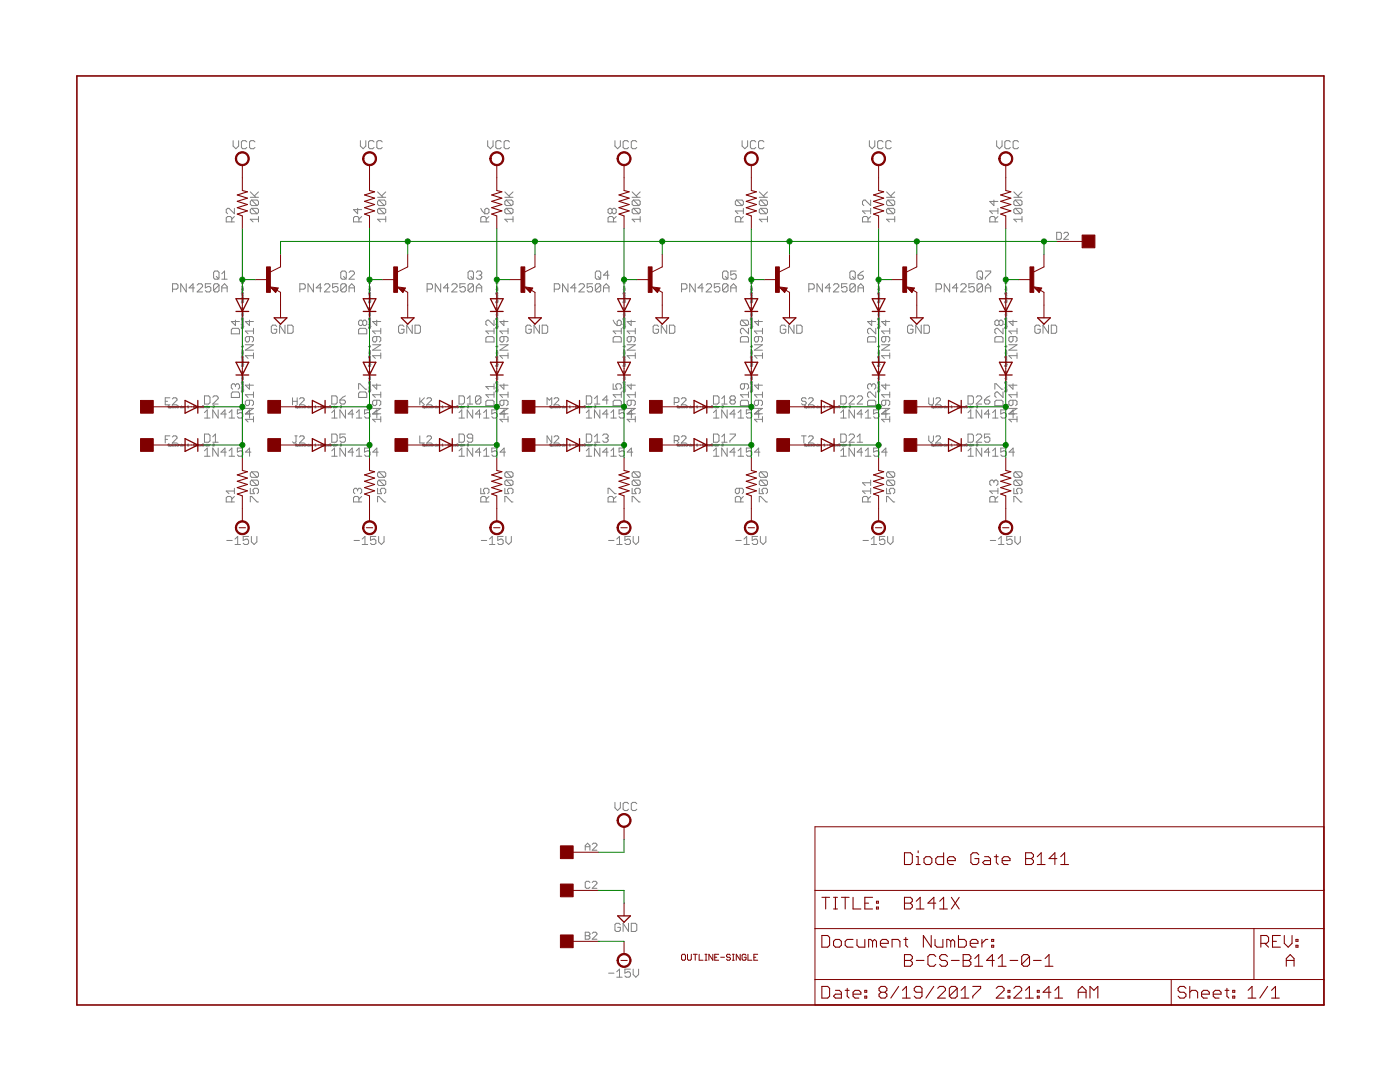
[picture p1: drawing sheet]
<svg xmlns="http://www.w3.org/2000/svg" width="279mm" height="216mm" viewBox="0 0 279 216" stroke-linecap="round" stroke-linejoin="round" font-family="sans-serif">
<g fill="none" stroke="#808080" stroke-width=".2">
<path d="M46.5 28.1v1l.6 .6 .5-.6v-1M49.3 28.3l-.3-.2h-.6l-.2 .2v1.1l.2 .3h.6l.3-.3M50 39.4h1.6M50 38.3l1 1.1M50.2 39.9h1.1l.3 .3v.5l-.3 .3M50.2 39.9l-.2 .3v.5l.2 .3h1.1M50.2 39.9l1.1 1.1M50.9 28.3l-.3-.2h-.5l-.3 .2v1.1l.3 .3h.5l.3-.3M51.6 38.3l-.8 .8M71.9 28.1v1l.6 .6 .5-.6v-1M74.7 28.3l-.3-.2h-.6l-.2 .2v1.1l.2 .3h.6l.3-.3M75.4 39.4h1.6"/>
<path d="M75.4 38.3l1 1.1M75.6 39.9l-.2 .3v.5l.2 .3h1.1M75.6 39.9h1.1l.3 .3v.5l-.3 .3M75.6 39.9l1.1 1.1M76.3 28.3l-.3-.2h-.5l-.3 .2v1.1l.3 .3h.5l.3-.3M77 38.3l-.8 .8M97.3 28.1v1l.6 .6 .5-.6v-1M100 28.3l-.2-.2h-.6l-.2 .2v1.1l.2 .3h.6l.2-.3M100.8 39.4h1.6M100.8 38.3l1 1.1M101 39.9h1.1l.3 .3v.5l-.3 .3M101 39.9l-.2 .3v.5l.2 .3h1.1"/>
<path d="M101 39.9l1.1 1.1M101.7 28.3l-.3-.2h-.5l-.3 .2v1.1l.3 .3h.5l.3-.3M102.4 38.3l-.8 .8M122.7 28.1v1l.6 .6 .5-.6v-1M125.4 28.3l-.2-.2h-.6l-.2 .2v1.1l.2 .3h.6l.2-.3M126.2 39.4h1.6M126.2 38.3l1 1.1M126.4 39.9l1.1 1.1M126.4 39.9l-.2 .3v.5l.2 .3h1.1M126.4 39.9h1.1l.3 .3v.5l-.3 .3M127.1 28.3l-.3-.2h-.5l-.3 .2v1.1l.3 .3h.5l.3-.3M127.8 38.3l-.8 .8"/>
<path d="M147 39.9l-.3 .3v.5l.3 .3h1.1M147 39.9h1.1l.3 .3v.5l-.3 .3M147 39.9l1.1 1.1M148.1 28.1v1l.6 .6 .5-.6v-1M150.8 28.3l-.2-.2h-.6l-.2 .2v1.1l.2 .3h.6l.2-.3M151.5 39.4h1.7M151.5 38.3l1.1 1.1M151.8 39.9l-.3 .3v.5l.3 .3h1.1M151.8 39.9h1.1l.3 .3v.5l-.3 .3M151.8 39.9l1.1 1.1M152.5 28.3l-.3-.2h-.5l-.3 .2v1.1l.3 .3h.5l.3-.3M153.2 38.3l-.8 .8"/>
<path d="M173.5 28.1v1l.6 .6 .5-.6v-1M173.8 39.9v1.1l-1.1-1.1h-.3l-.3 .3v.5l.3 .3M176.2 28.3l-.2-.2h-.6l-.2 .2v1.1l.2 .3h.6l.2-.3M176.9 39.4h1.7M176.9 38.3l1.1 1.1M177.2 39.9h1.1l.3 .3v.5l-.3 .3M177.2 39.9l-.3 .3v.5l.3 .3h1.1M177.2 39.9l1.1 1.1M177.9 28.3l-.3-.2h-.5l-.3 .2v1.1l.3 .3h.5l.3-.3M178.6 38.3l-.8 .8M198.4 39.9v1.1l-.9-.8h1.7M198.9 28.1v1l.6 .6 .5-.6v-1"/>
<path d="M201.6 28.3l-.2-.2h-.6l-.3 .2v1.1l.3 .3h.6l.2-.3M202.3 39.4h1.7M202.3 38.3l1.1 1.1M202.6 39.9l-.3 .3v.5l.3 .3h1.1M202.6 39.9h1.1l.3 .3v.5l-.3 .3M202.6 39.9l1.1 1.1M203.3 28.3l-.3-.2h-.6l-.2 .2v1.1l.2 .3h.6l.3-.3M204 38.3l-.9 .8M34.4 57.7h.8l.3-.3v-.5l-.3-.3h-.8v1.7M37.2 56.6v1.7l-1.1-1.7v1.7M38.8 57.4h-1.1l.8-.8v1.7M39.3 56.9l.3-.3h.6l.2 .3v.3l-1.1 1.1h1.1"/>
<path d="M42.1 56.6h-1.1v.8l.5-.2h.3l.3 .2v.6l-.3 .3h-.5l-.3-.3M42.9 54.1h.5l.3 .3v1l-.3 .3h-.5l-.3-.3v-1zM43.2 55.2l.5 .5M43.7 56.9l-.3-.3h-.5l-.3 .3v1.1M43.7 56.9v1.1l-.3 .3h-.5l-.3-.3M43.7 56.9l-1.1 1.1M44.3 57.4h1M44.3 58.3v-1.1l.5-.6 .5 .6v1.1M44.3 55.7h1M44.3 54.6l.5-.5v1.6M46.2 44.3v-.8l-.2-.3h-.6l-.3 .3v.8h1.7M46.8 41.6v1.1l-1.1-1.1h-.3l-.3 .2v.6l.3 .3"/>
<path d="M46.8 43.2l-.6 .6M48.1 59.6h.1M48.2 57.7h.4l-.1 .3-.2-.1v-.2M48.2 58.4h.3l.1 .2-.4 .1zM48.3 59.2l.1 .2h.2v-.2M48.3 57.1l.1 .2M48.3 58.1l.1 .2M48.3 58.3h.3M48.3 57.3h.3M48.6 56.3v.3M48.6 57.4l-.1 .2-.2-.2h.1v.2M48.6 58.9l-.1 .2-.2-.2 .1-.1v.3"/>
<path d="M48.6 59.6v.1M48.6 59.6l-.3 .1M48.6 56.5h-.4l.1 .1M50.2 41.6l-.2 .2v.6l.2 .3h1.1M50.2 41.6h1.1l.3 .2v.6l-.3 .3M50.2 41.6l1.1 1.1M51.6 43.2v1.1M51.6 43.8h-1.6l.5 .5M59.8 57.7h.8l.3-.3v-.5l-.3-.3h-.8v1.7M62.5 56.6v1.7l-1-1.7v1.7M64.2 57.4h-1.1l.8-.8v1.7M64.7 56.9l.3-.3h.6l.2 .3v.3l-1.1 1.1h1.1"/>
<path d="M67.5 56.6h-1.1v.8l.5-.2h.3l.3 .2v.6l-.3 .3h-.5l-.3-.3M68.3 54.1h.5l.3 .3v1l-.3 .3h-.5l-.3-.3v-1zM68.6 55.2l.5 .5M69.1 56.9l-.3-.3h-.5l-.3 .3v1.1M69.1 56.9v1.1l-.3 .3h-.5l-.3-.3M69.1 56.9l-1.1 1.1M69.7 57.4h1M69.7 58.3v-1.1l.5-.6 .5 .6v1.1M69.7 54.4l.2-.3h.6l.2 .3v.2l-1 1.1h1M71.4 41.6v1.1l-.9-.9h1.7M71.6 44.3v-.8l-.2-.3h-.6l-.3 .3v.8h1.7M72.2 43.2l-.6 .6"/>
<path d="M73.5 59.6h.1M73.6 58.5l.3-.1v.2l-.3 .1zM73.6 57.7h.3v.2l-.2 .1v-.3M73.7 59.2v.2h.2v-.2M73.7 58.3h.2M73.7 57.3h.2M73.7 57.1l.1 .2M73.7 58.1l.1 .2M73.9 59.6l-.2 .1M73.9 58.9v.2l-.2-.2 .1-.1v.3M73.9 57.4v.2l-.2-.2h.1v.2M73.9 56.5h-.3l.1 .1"/>
<path d="M73.9 56.3v.3M73.9 59.6v.1M75.6 41.6h1.1l.3 .2v.6l-.3 .3M75.6 41.6l-.2 .2v.6l.2 .3h1.1M75.6 41.6l1.1 1.1M77 43.8h-1.6l.5 .5M77 43.2v1.1M85.2 57.7h.8l.3-.3v-.5l-.3-.3h-.8v1.7M87.9 56.6v1.7l-1-1.7v1.7M89.6 57.4h-1.1l.8-.8v1.7M90.1 56.9l.3-.3h.6l.2 .3v.3l-1.1 1.1h1.1M92.9 56.6h-1.1v.8l.5-.2h.3l.3 .2v.6l-.3 .3h-.5l-.3-.3"/>
<path d="M93.7 54.1h.5l.3 .3v1l-.3 .3h-.5l-.3-.3v-1zM94 55.2l.5 .5M94.5 56.9l-.3-.3h-.5l-.3 .3v1.1M94.5 56.9v1.1l-.3 .3h-.5l-.3-.3M94.5 56.9l-1.1 1.1M95.1 57.4h1M95.1 58.3v-1.1l.5-.6 .5 .6v1.1M95.1 54.4l.2-.3h.6l.2 .3v.2l-.2 .3M95.6 54.9h.3M95.9 54.9l.2 .3v.2l-.2 .3h-.6l-.2-.3M95.9 41.6l.9 1.1M96.8 41.8l.2-.2h.3l.3 .2v.6l-.3 .3h-.5z"/>
<path d="M97 44.3v-.8l-.2-.3h-.6l-.3 .3v.8h1.7M97.6 43.2l-.6 .6M98.9 59.6h.1M99 58.5l.3-.1v.2l-.3 .1zM99 57.7h.3v.2l-.2 .1v-.3M99.1 59.2v.2h.2v-.2M99.1 58.3h.2M99.1 57.3h.2M99.1 57.1l.1 .2M99.1 58.1l.1 .2M99.3 59.6l-.2 .1M99.3 58.9v.2l-.2-.2 .1-.1v.3"/>
<path d="M99.3 57.4v.2l-.2-.2h.1v.2M99.3 56.5h-.3l.1 .1M99.3 56.3v.3M99.3 59.6v.1M101 41.6h1.1l.3 .2v.6l-.3 .3M101 41.6l-.2 .2v.6l.2 .3h1.1M101 41.6l1.1 1.1M102.4 43.8h-1.6l.5 .5M102.4 43.2v1.1M110.6 57.7h.8l.3-.3v-.5l-.3-.3h-.8v1.7M113.3 56.6v1.7l-1-1.7v1.7M115 57.4h-1.1l.8-.8v1.7"/>
<path d="M115.5 56.9l.3-.3h.6l.2 .3v.3l-1.1 1.1h1.1M118.3 56.6h-1.1v.8l.5-.2h.3l.3 .2v.6l-.3 .3h-.6l-.2-.3M118.8 54.4l.3-.3h.5l.3 .3v1l-.3 .3h-.5l-.3-.3zM119.4 55.2l.5 .5M119.9 56.9l-.3-.3h-.5l-.3 .3v1.1M119.9 56.9v1.1l-.3 .3h-.5l-.3-.3M119.9 56.9l-1.1 1.1M120.4 57.4h1.1M120.4 58.3v-1.1l.6-.6 .5 .6v1.1M121.5 54.9h-1.1l.9-.8v1.6M122.2 41.8l.2-.2h.3l.3 .2v.6l-.3 .3h-.3l-.2-.3M122.2 41.8l-.3-.2h-.3l-.3 .2v.6l.3 .3h.3l.3-.3"/>
<path d="M122.2 41.8v.6M122.4 44.3v-.8l-.2-.3h-.6l-.3 .3v.8h1.7M123 43.2l-.6 .6M124.3 59.6h.1M124.4 58.5l.3-.1v.2l-.3 .1zM124.4 57.7h.3v.2l-.2 .1v-.3M124.5 59.2v.2h.2v-.2M124.5 58.3h.2M124.5 57.3h.2M124.5 57.1l.1 .2M124.5 58.1l.1 .2M124.7 59.6l-.2 .1"/>
<path d="M124.7 58.9v.2l-.2-.2 .1-.1v.3M124.7 57.4v.2l-.2-.2h.1v.2M124.7 56.5h-.3l.1 .1M124.7 56.3v.3M124.7 59.6v.1M126.4 41.6h1.1l.3 .2v.6l-.3 .3M126.4 41.6l-.2 .2v.6l.2 .3h1.1M126.4 41.6l1.1 1.1M127.8 43.8h-1.6l.5 .5M127.8 43.2v1.1M136 57.7h.8l.3-.3v-.5l-.3-.3h-.8v1.7M138.7 56.6v1.7l-1.1-1.7v1.7"/>
<path d="M140.4 57.4h-1.1l.8-.8v1.7M140.9 56.9l.3-.3h.6l.2 .3v.3l-1.1 1.1h1.1M143.7 56.6h-1.1v.8l.5-.2h.3l.3 .2v.6l-.3 .3h-.6l-.2-.3M144.2 54.4l.3-.3h.5l.3 .3v1l-.3 .3h-.5l-.3-.3zM144.7 55.2l.6 .5M145.3 56.9l-.3-.3h-.5l-.3 .3v1.1M145.3 56.9v1.1l-.3 .3h-.5l-.3-.3M145.3 56.9l-1.1 1.1M145.8 57.4h1.1M145.8 58.3v-1.1l.6-.6 .5 .6v1.1M146.9 54.1h-1.1v.8l.6-.3h.3l.2 .3v.5l-.2 .3h-.6l-.3-.3M147.8 44.3v-.8l-.2-.3h-.6l-.3 .3v.8h1.7"/>
<path d="M148.4 41.6v1.1M148.4 43.2l-.6 .6M148.4 42.1h-1.7l.6 .6M149.7 59.6h.1M149.8 58.5l.3-.1v.2l-.3 .1zM149.8 57.7h.3v.2l-.2 .1v-.3M149.9 59.2v.2h.2v-.2M149.9 58.3h.2M149.9 57.3h.2M149.9 57.1l.1 .2M149.9 58.1l.1 .2M150.1 59.6l-.2 .1"/>
<path d="M150.1 58.9v.2l-.2-.2 .1-.1v.3M150.1 57.4v.2l-.2-.2h.1v.2M150.1 56.5h-.3l.1 .1M150.1 56.3v.3M150.1 59.6v.1M151.8 41.6h1.1l.3 .2v.6l-.3 .3M151.8 41.6l-.3 .2v.6l.3 .3h1.1M151.8 41.6l1.1 1.1M153.2 43.8h-1.7l.6 .5M153.2 43.2v1.1M161.4 57.7h.8l.3-.3v-.5l-.3-.3h-.8v1.7M164.1 56.6v1.7l-1.1-1.7v1.7"/>
<path d="M165.8 57.4h-1.1l.8-.8v1.7M166.3 56.9l.3-.3h.5l.3 .3v.3l-1.1 1.1h1.1M169 56.6h-1v.8l.5-.2h.3l.2 .2v.6l-.2 .3h-.6l-.2-.3M169.9 54.1h.5l.3 .3v1l-.3 .3h-.5l-.3-.3v-1zM170.1 55.2l.6 .5M170.7 56.9l-.3-.3h-.5l-.3 .3v1.1M170.7 56.9v1.1l-.3 .3h-.5l-.3-.3M170.7 56.9l-1.1 1.1M171.2 54.9h.8l.3 .3v.2l-.3 .3h-.5l-.3-.3zM171.2 57.4h1.1M171.2 58.3v-1.1l.6-.6 .5 .6v1.1M172.3 54.1l-.5 .3-.6 .5"/>
<path d="M173.2 44.3v-.8l-.2-.3h-.6l-.3 .3v.8h1.7M173.8 42.1h-1.7l.6 .6M173.8 41.6v1.1M173.8 43.2l-.6 .6M175.1 59.6h.1M175.2 57.7h.3v.3l-.2-.1v-.2M175.2 58.4h.3v.2l-.3 .1zM175.3 59.2v.2h.2v-.2M175.3 58.3h.2M175.3 57.3h.2M175.3 57.1l.1 .2M175.3 58.1l.1 .2"/>
<path d="M175.5 59.6l-.2 .1M175.5 58.9v.2l-.2-.2 .1-.1v.3M175.5 57.4v.2l-.2-.2h.1v.2M175.5 56.5h-.3l.1 .1M175.5 56.3v.3M175.5 59.6v.1M177.2 41.6h1.1l.3 .2v.6l-.3 .3M177.2 41.6l-.3 .2v.6l.3 .3h1.1M177.2 41.6l1.1 1.1M178.6 43.8h-1.7l.6 .5M178.6 43.2v1.1M186.8 57.7h.8l.3-.3v-.5l-.3-.3h-.8v1.7"/>
<path d="M189.5 56.6v1.7l-1.1-1.7v1.7M191.2 57.4h-1.1l.8-.8v1.7M191.7 56.9l.3-.3h.5l.3 .3v.3l-1.1 1.1h1.1M194.4 56.6h-1v.8l.5-.2h.3l.2 .2v.6l-.2 .3h-.6l-.2-.3M195 54.4l.3-.3h.5l.3 .3v1l-.3 .3h-.5l-.3-.3zM195.5 55.2l.6 .5M196.1 56.9l-.3-.3h-.5l-.3 .3v1.1M196.1 56.9v1.1l-.3 .3h-.5l-.3-.3M196.1 56.9l-1.1 1.1M196.6 57.4h1.1M196.6 54.1h1.1v.3l-1.1 1v.3M196.6 58.3v-1.1l.6-.6 .5 .6v1.1"/>
<path d="M198.6 44.3v-.8l-.2-.3h-.6l-.3 .3v.8h1.7M199.2 42.1h-1.7l.6 .6M199.2 41.6v1.1M199.2 43.2l-.6 .6M200.5 59.6h.1M200.5 58.5l.4-.1v.2l-.3 .1zM200.5 57.7h.4v.3l-.2-.1v-.2M200.7 59.2v.2h.2v-.2M200.7 58.3h.2M200.7 57.3h.2M200.7 57.1l.1 .2M200.7 58.1l.1 .2"/>
<path d="M200.9 59.6l-.2 .1M200.9 58.9v.2l-.2-.2 .1-.1v.3M200.9 57.4v.2l-.2-.2h.1v.2M200.9 56.5h-.4l.2 .1M200.9 56.3v.3M200.9 59.6v.1M202.6 41.6h1.1l.3 .2v.6l-.3 .3M202.6 41.6l-.3 .2v.6l.3 .3h1.1M202.6 41.6l1.1 1.1M204 43.8h-1.7l.6 .5M204 43.2v1.1M210.9 46.4h.7l.2 .2v.9l-.2 .3h-.7z"/>
<path d="M212.3 46.6l.2-.2h.5l.2 .2v.2l-.9 1h.9M33.9 79.4h-.9v1.4h.9M34.4 79.6l.2-.2h.5l.2 .2v.2l-.9 1h.9M40.8 79h.8l.3 .3v1l-.3 .3h-.8zM42.5 79.3l.2-.3h.6l.2 .3v.2l-1 1.1h1M46.4 78.2h1.1l.3 .3v.8h-1.6v-.8zM46.4 65.5h1.1l.3 .3v.8h-1.6v-.8zM47 76.9l.3-.3h.2l.3 .3v.5l-.3 .3M47 76.9l-.3-.3h-.3l-.2 .3v.5l.2 .3M47 63.9v1.1l-.8-.8h1.6M47 76.9v.2M48.1 72.3h.1"/>
<path d="M48.1 77.4h.1M48.1 64.7h.1M48.2 76.3l.3-.1 .1 .2-.4 .1zM48.2 62.8h.4l-.1 .3-.2-.1v-.2M48.2 70.4h.4v.2l-.2 .1-.1-.3M48.2 75.5h.4v.2l-.2 .1-.1-.3M48.2 78v.2l.2-.2h.2l-.1 .2M48.2 72.9v.2l.2-.2h.2l-.1 .2M48.2 60.2v.2l.2-.2h.2l-.1 .2M48.2 63.5h.3l.1 .2-.4 .1zM48.2 65.3v.2l.2-.2h.2l-.1 .2M48.2 71.1h.3l.1 .2-.4 .1z"/>
<path d="M48.3 64.3l.1 .2h.2v-.2M48.3 71.9l.1 .2h.2v-.2M48.3 77l.1 .2h.2v-.2M48.3 62.1l.1 .2M48.3 63.2l.1 .2M48.3 69.8l.1 .2M48.3 70.8l.1 .2M48.3 74.8l.1 .2M48.3 75.9l.1 .2M48.3 71h.3M48.3 70h.3M48.3 76.1h.3"/>
<path d="M48.3 75h.3M48.3 63.4h.3M48.3 62.3h.3M48.6 61.4v.3l-.3-.3-.1 .1v.2M48.6 74.1v.2l-.3-.2h-.1v.2M48.6 60.1v-.2l-.2-.1-.1 .3h.4M48.6 62.5l-.1 .2-.2-.2h.1v.2M48.6 63.9l-.1 .2-.2-.2h.1v.2M48.6 64.6v.2M48.6 65.1v-.2h-.2l-.1 .2h.4M48.6 69v.3M48.6 70.1l-.1 .2-.2-.2h.1v.2"/>
<path d="M48.6 71.6l-.1 .2-.2-.2 .1-.1v.3M48.6 72.3v.1M48.6 72.7v-.1l-.2-.1-.1 .2h.4M48.6 75.2l-.1 .2-.2-.2 .1-.1v.3M48.6 76.6l-.1 .2-.2-.2h.1v.2M48.6 77.3v.2M48.6 77.8v-.2h-.2l-.1 .2h.4M48.6 64.7l-.3 .1M48.6 72.3l-.3 .1M48.6 77.4l-.3 .1M48.6 69.1h-.4l.1 .2M49 68.8h1.6l-1.6 1.1h1.6"/>
<path d="M49.8 67.2v.8l-.3 .2h-.3l-.2-.2v-.6l.2-.2h1.1l.3 .2v.6l-.3 .2M49.8 76.6v1.1l-.8-.8h1.6M49.8 63.9v1.1l-.8-.8h1.6M49.8 79.9v.8l-.3 .2h-.3l-.2-.2v-.6l.2-.2h1.1l.3 .2v.6l-.3 .2M50.6 71h-1.6l.5 .5M50.6 78.8h-1.6l.5 .5M50.6 66.1h-1.6l.5 .5M50.6 65.5v1.1M50.6 70.4v1.1M50.6 78.2v1.1M55.2 65.2l-.2-.3h-.6l-.3 .3v1l.3 .3h.6l.2-.3v-.5h-.5M56.9 64.9v1.6l-1.1-1.6v1.6"/>
<path d="M57.4 64.9h.8l.3 .3v1l-.3 .3h-.8zM58.4 79.4v1.4M59.3 79.4v1.4M59.8 79.6l.2-.2h.5l.2 .2v.2l-.9 1h.9M66.2 79h.8l.3 .3v1l-.3 .3h-.8zM67.8 79.8h.9l.2 .3v.2l-.2 .3h-.6l-.3-.3zM68.9 79l-.5 .3-.6 .5M71.6 77.7v-1.1h.2l1.1 1.1h.3M71.8 78.2h1.1l.3 .3v.8h-1.6v-.8zM71.8 65.5h1.1l.3 .3v.8h-1.6v-.8zM72.4 64.2l-.3-.3h-.3l-.2 .3v.5l.2 .3h.3l.3-.3M72.4 64.2l.2-.3h.3l.3 .3v.5l-.3 .3h-.3l-.2-.3"/>
<path d="M72.4 64.2v.5M73.5 72.3h.1M73.5 77.4h.1M73.5 64.7h.1M73.6 71.2l.3-.1v.2l-.3 .1zM73.6 70.4h.3v.2l-.2 .1v-.3M73.6 76.3l.3-.1v.2l-.3 .1zM73.6 75.5h.3v.2l-.2 .1v-.3M73.6 63.6l.3-.1v.2l-.3 .1zM73.6 62.8h.3v.2l-.2 .1v-.3M73.6 72.9v.2h.1l.2-.2v.2M73.6 78v.1l.1 .1 .2-.2v.2"/>
<path d="M73.6 60.2v.2h.1l.2-.2v.2M73.6 65.3v.1l.1 .1 .2-.2v.2M73.7 71.9v.2h.2v-.2M73.7 71h.2M73.7 70h.2M73.7 77v.2h.2v-.2M73.7 76.1h.2M73.7 75h.2M73.7 64.3v.2h.2v-.2M73.7 63.4h.2M73.7 62.3h.2M73.7 62.1l.1 .2"/>
<path d="M73.7 63.2l.1 .2M73.7 69.8l.1 .2M73.7 70.8l.1 .2M73.7 74.8l.1 .2M73.7 75.9l.1 .2M73.9 72.7v-.1l-.2-.1v.2h.4M73.9 72.3l-.2 .1M73.9 71.6v.2l-.2-.2 .1-.1v.3M73.9 70.1v.2l-.2-.2h.1v.2M73.9 69.1h-.3l.1 .2M73.9 77.8v-.2h-.2v.2h.4M73.9 77.4l-.2 .1"/>
<path d="M73.9 76.6v.2l-.2-.2h.1v.2M73.9 75.2v.2l-.2-.2 .1-.1v.3M73.9 74.1v.2l-.2-.2h-.1v.2M73.9 60.1v-.3l-.2 .1v.2h.4M73.9 65.1v-.2h-.2v.2h.4M73.9 64.7l-.2 .1M73.9 63.9v.2l-.2-.2h.1v.2M73.9 62.5v.2l-.2-.2h.1v.2M73.9 61.4v.3l-.2-.3-.1 .1v.2M73.9 64.6v.2M73.9 69v.3M73.9 72.3v.1"/>
<path d="M73.9 77.3v.2M74.4 68.8h1.6l-1.6 1.1h1.6M75.2 76.6v1.1l-.8-.8h1.6M75.2 67.2v.8l-.3 .2h-.3l-.2-.2v-.6l.2-.2h1.1l.3 .2v.6l-.3 .2M75.2 79.9v.8l-.3 .2h-.3l-.2-.2v-.6l.2-.2h1.1l.3 .2v.6l-.3 .2M75.2 63.9v1.1l-.8-.8h1.6M76 71h-1.6l.5 .5M76 66.1h-1.6l.5 .5M76 78.8h-1.6l.5 .5M76 65.5v1.1M76 70.4v1.1M76 78.2v1.1"/>
<path d="M80.6 65.2l-.3-.3h-.5l-.3 .3v1l.3 .3h.5l.3-.3v-.5h-.5M82.3 64.9v1.6l-1.1-1.6v1.6M82.8 64.9h.8l.3 .3v1l-.3 .3h-.8zM83.8 79.4v1.4M84.7 79.4l-.9 .9M85.2 79.6l.2-.2h.5l.2 .2v.2l-.9 1h.9M91.6 79h.8l.3 .3v1l-.3 .3h-.8zM93.2 79.5l.6-.5v1.6M96 79.3l-1.1 1M96 79.3v1l-.3 .3h-.6l-.2-.3M96 79.3l-.3-.3h-.6l-.2 .3v1M97 67.4l.2-.2h1.1l.3 .2v.8h-1.6z"/>
<path d="M98.6 63.9v1.1l-1.1-1.1h-.3l-.2 .3v.5l.2 .3M98.6 78.8h-1.6l.5 .5M98.6 66.1h-1.6l.5 .5M98.6 65.5v1.1M98.6 76.6v1.1M98.6 78.2v1.1M98.6 77.1h-1.6l.5 .6M98.9 72.3h.1M98.9 77.4h.1M98.9 64.7h.1M99 71.2l.3-.1v.2l-.3 .1zM99 70.4h.3v.2l-.2 .1v-.3"/>
<path d="M99 76.3l.3-.1v.2l-.3 .1zM99 75.5h.3v.2l-.2 .1v-.3M99 63.6l.3-.1v.2l-.3 .1zM99 62.8h.3v.2l-.2 .1v-.3M99 72.9v.2h.1l.2-.2v.2M99 78v.1l.1 .1 .2-.2v.2M99 60.2v.2h.1l.2-.2v.2M99 65.3v.1l.1 .1 .2-.2v.2M99.1 71.9v.2h.2v-.2M99.1 71h.2M99.1 70h.2M99.1 77v.2h.2v-.2"/>
<path d="M99.1 76.1h.2M99.1 75h.2M99.1 64.3v.2h.2v-.2M99.1 63.4h.2M99.1 62.3h.2M99.1 62.1l.1 .2M99.1 63.2l.1 .2M99.1 69.8l.1 .2M99.1 70.8l.1 .2M99.1 74.8l.1 .2M99.1 75.9l.1 .2M99.3 72.7v-.1l-.2-.1v.2h.4"/>
<path d="M99.3 72.3l-.2 .1M99.3 71.6v.2l-.2-.2 .1-.1v.3M99.3 70.1v.2l-.2-.2h.1v.2M99.3 69.1h-.3l.1 .2M99.3 77.8v-.2h-.2v.2h.4M99.3 77.4l-.2 .1M99.3 76.6v.2l-.2-.2h.1v.2M99.3 75.2v.2l-.2-.2 .1-.1v.3M99.3 74.1v.2l-.2-.2h-.1v.2M99.3 60.1v-.3l-.2 .1v.2h.4M99.3 65.1v-.2h-.2v.2h.4M99.3 64.7l-.2 .1"/>
<path d="M99.3 63.9v.2l-.2-.2h.1v.2M99.3 62.5v.2l-.2-.2h.1v.2M99.3 61.4v.3l-.2-.3-.1 .1v.2M99.3 64.6v.2M99.3 69v.3M99.3 72.3v.1M99.3 77.3v.2M99.8 68.8h1.6l-1.6 1.1h1.6M100.6 76.6v1.1l-.8-.8h1.6M100.6 67.2v.8l-.3 .2h-.3l-.2-.2v-.6l.2-.2h1.1l.3 .2v.6l-.3 .2M100.6 79.9v.8l-.3 .2h-.3l-.2-.2v-.6l.2-.2h1.1l.3 .2v.6l-.3 .2M100.6 63.9v1.1l-.8-.8h1.6"/>
<path d="M101.4 71h-1.6l.5 .5M101.4 78.8h-1.6l.5 .5M101.4 66.1h-1.6l.5 .5M101.4 65.5v1.1M101.4 70.4v1.1M101.4 78.2v1.1M106 65.2l-.3-.3h-.5l-.3 .3v1l.3 .3h.5l.3-.3v-.5h-.5M107.7 64.9v1.6l-1.1-1.6v1.6M108.2 64.9h.8l.3 .3v1l-.3 .3h-.8zM110.6 79.6l.2-.2h.5l.2 .2v.2l-.9 1h.9M117 79h.8l.3 .3v1l-.3 .3h-.8zM118.6 79.5l.6-.5v1.6"/>
<path d="M121.4 79.8h-1.1l.8-.8v1.6M122.4 76.6v1.1h.8l-.3-.6v-.2l.3-.3h.5l.3 .3v.5l-.3 .3M122.4 67.4l.2-.2h1.1l.3 .2v.8h-1.6zM122.4 63.9l.2 .5 .6 .6M123.2 64.2l.2-.3h.3l.3 .3v.5l-.3 .3h-.5zM124 78.8h-1.6l.5 .5M124 66.1h-1.6l.5 .5M124 65.5v1.1M124 78.2v1.1M124.3 72.3h.1M124.3 77.4h.1M124.3 64.7h.1"/>
<path d="M124.4 71.2l.3-.1v.2l-.3 .1zM124.4 70.4h.3v.2l-.2 .1v-.3M124.4 76.3l.3-.1v.2l-.3 .1zM124.4 75.5h.3v.2l-.2 .1v-.3M124.4 63.6l.3-.1v.2l-.3 .1zM124.4 62.8h.3v.2l-.2 .1v-.3M124.4 72.9v.2h.1l.2-.2v.2M124.4 78v.1l.1 .1 .2-.2v.2M124.4 60.2v.2h.1l.2-.2v.2M124.4 65.3v.1l.1 .1 .2-.2v.2M124.5 71.9v.2h.2v-.2M124.5 71h.2"/>
<path d="M124.5 70h.2M124.5 77v.2h.2v-.2M124.5 76.1h.2M124.5 75h.2M124.5 64.3v.2h.2v-.2M124.5 63.4h.2M124.5 62.3h.2M124.5 62.1l.1 .2M124.5 63.2l.1 .2M124.5 69.8l.1 .2M124.5 70.8l.1 .2M124.5 74.8l.1 .2"/>
<path d="M124.5 75.9l.1 .2M124.7 72.7v-.1l-.2-.1v.2h.4M124.7 72.3l-.2 .1M124.7 71.6v.2l-.2-.2 .1-.1v.3M124.7 70.1v.2l-.2-.2h.1v.2M124.7 69.1h-.3l.1 .2M124.7 77.8v-.2h-.2v.2h.4M124.7 77.4l-.2 .1M124.7 76.6v.2l-.2-.2h.1v.2M124.7 75.2v.2l-.2-.2 .1-.1v.3M124.7 74.1v.2l-.2-.2h-.1v.2M124.7 60.1v-.3l-.2 .1v.2h.4"/>
<path d="M124.7 65.1v-.2h-.2v.2h.4M124.7 64.7l-.2 .1M124.7 63.9v.2l-.2-.2h.1v.2M124.7 62.5v.2l-.2-.2h.1v.2M124.7 61.4v.3l-.2-.3-.1 .1v.2M124.7 64.6v.2M124.7 69v.3M124.7 72.3v.1M124.7 77.3v.2M125.2 68.8h1.6l-1.6 1.1h1.6M126 76.6v1.1l-.8-.8h1.6M126 67.2v.8l-.3 .2h-.3l-.2-.2v-.6l.2-.2h1.1l.3 .2v.6l-.3 .2"/>
<path d="M126 63.9v1.1l-.8-.8h1.6M126 79.9v.8l-.3 .2h-.3l-.2-.2v-.6l.2-.2h1.1l.3 .2v.6l-.3 .2M126.8 78.8h-1.6l.5 .5M126.8 71h-1.6l.5 .5M126.8 66.1h-1.6l.5 .5M126.8 65.5v1.1M126.8 70.4v1.1M126.8 78.2v1.1M131.4 65.2l-.3-.3h-.5l-.3 .3v1l.3 .3h.5l.3-.3v-.5h-.5M133.1 64.9v1.6l-1.1-1.6v1.6M133.6 64.9h.8l.3 .3v1l-.3 .3h-.8zM136 79.6l.2-.2h.5l.2 .2v.2l-.9 1h.9"/>
<path d="M142.4 79h.8l.3 .3v1l-.3 .3h-.8zM144 79.5l.6-.5v1.6M145.9 79.8l-.2 .3v.2l.2 .3h.6l.2-.3v-.2l-.2-.3M145.9 79.8l-.2-.3v-.2l.2-.3h.6l.2 .3v.2l-.2 .3M145.9 79.8h.6M148 63.9h1.1l.3 .3v.5l-.3 .3M148 79.9h1.1l.3 .2v.8h-1.6v-.8zM148 67.2h1.1l.3 .2v.8h-1.6v-.8zM148 63.9l-.2 .3v.5l.2 .3h1.1M148 63.9l1.1 1.1M148.6 76.6v.8l-.3 .3h-.3l-.2-.3v-.5l.2-.3h1.1l.3 .3v.5l-.3 .3M149.4 65.5v1.1l-1.1-1.1h-.3l-.2 .3v.5l.2 .3"/>
<path d="M149.4 78.8h-1.6l.5 .5M149.4 78.2v1.1M149.7 72.3h.1M149.7 77.4h.1M149.7 64.7h.1M149.8 71.2l.3-.1v.2l-.3 .1zM149.8 70.4h.3v.2l-.2 .1v-.3M149.8 76.3l.3-.1v.2l-.3 .1zM149.8 75.5h.3v.2l-.2 .1v-.3M149.8 63.6l.3-.1v.2l-.3 .1zM149.8 62.8h.3v.2l-.2 .1v-.3M149.8 72.9v.2h.1l.2-.2v.2"/>
<path d="M149.8 78v.1l.1 .1 .2-.2v.2M149.8 60.2v.2h.1l.2-.2v.2M149.8 65.3v.1l.1 .1 .2-.2v.2M149.9 71.9v.2h.2v-.2M149.9 71h.2M149.9 70h.2M149.9 77v.2h.2v-.2M149.9 76.1h.2M149.9 75h.2M149.9 64.3v.2h.2v-.2M149.9 63.4h.2M149.9 62.3h.2"/>
<path d="M149.9 62.1l.1 .2M149.9 63.2l.1 .2M149.9 69.8l.1 .2M149.9 70.8l.1 .2M149.9 74.8l.1 .2M149.9 75.9l.1 .2M150.1 72.7v-.1l-.2-.1v.2h.4M150.1 72.3l-.2 .1M150.1 71.6v.2l-.2-.2 .1-.1v.3M150.1 70.1v.2l-.2-.2h.1v.2M150.1 69.1h-.3l.1 .2M150.1 77.8v-.2h-.2v.2h.4"/>
<path d="M150.1 77.4l-.2 .1M150.1 76.6v.2l-.2-.2h.1v.2M150.1 75.2v.2l-.2-.2 .1-.1v.3M150.1 74.1v.2l-.2-.2h-.1v.2M150.1 60.1v-.2l-.2-.1v.3h.4M150.1 65.1v-.2h-.2v.2h.4M150.1 64.7l-.2 .1M150.1 63.9v.2l-.2-.2h.1v.2M150.1 62.5v.2l-.2-.2h.1v.2M150.1 61.4v.3l-.2-.3-.1 .1v.2M150.1 64.6v.2M150.1 69v.3"/>
<path d="M150.1 72.3v.1M150.1 77.3v.2M150.6 68.8h1.6l-1.6 1.1h1.6M151.4 76.6v1.1l-.8-.8h1.6M151.4 79.9v.8l-.3 .2h-.3l-.2-.2v-.6l.2-.2h1.1l.3 .2v.6l-.3 .2M151.4 67.2v.8l-.3 .2h-.3l-.2-.2v-.6l.2-.2h1.1l.3 .2v.6l-.3 .2M151.4 63.9v1.1l-.8-.8h1.6M152.2 78.8h-1.6l.5 .5M152.2 71h-1.6l.5 .5M152.2 66.1h-1.6l.5 .5M152.2 65.5v1.1M152.2 70.4v1.1"/>
<path d="M152.2 78.2v1.1M156.8 65.2l-.3-.3h-.5l-.3 .3v1l.3 .3h.5l.3-.3v-.5h-.5M158.5 64.9v1.6l-1.1-1.6v1.6M159 64.9h.8l.3 .3v1l-.3 .3h-.8zM160.9 79.6l-.2-.2h-.5l-.2 .2v.2l.2 .3h.5l.2 .2v.2l-.2 .3h-.5l-.2-.3M161.4 79.6l.2-.2h.5l.2 .2v.2l-.9 1h.9M167.8 79h.8l.3 .3v1l-.3 .3h-.8zM169.4 79.3l.3-.3h.5l.3 .3v.2l-1.1 1.1h1.1M171.1 79.3l.2-.3h.6l.2 .3v.2l-1 1.1h1M173.1 67.4l.3-.2h1.1l.3 .2v.8h-1.7zM174 76.9l-.3-.3h-.3l-.3 .3v.5l.3 .3M174 76.9l.2-.3h.3l.3 .3v.5l-.3 .3"/>
<path d="M174 63.9v1.1l-.9-.8h1.7M174 76.9v.2M174.8 78.2v1.1l-1.1-1.1h-.3l-.3 .3v.5l.3 .3M174.8 65.5v1.1l-1.1-1.1h-.3l-.3 .3v.5l.3 .3M175.1 72.3h.1M175.1 77.4h.1M175.1 64.7h.1M175.2 70.4h.3v.3l-.2-.1v-.2M175.2 75.5h.3v.3l-.2-.1v-.2M175.2 62.8h.3v.3l-.2-.1v-.2M175.2 72.9v.2l.2-.2h.1v.2M175.2 71.1h.3v.2l-.3 .1z"/>
<path d="M175.2 78v.2l.2-.2h.1v.2M175.2 76.2h.3v.2l-.3 .1zM175.2 60.2v.2l.2-.2h.1v.2M175.2 65.3v.2l.2-.2h.1v.2M175.2 63.5h.3v.2l-.3 .1zM175.3 71.9v.2h.2v-.2M175.3 71h.2M175.3 70h.2M175.3 77v.2h.2v-.2M175.3 76.1h.2M175.3 75h.2M175.3 64.3v.2h.2v-.2"/>
<path d="M175.3 63.4h.2M175.3 62.3h.2M175.3 62.1l.1 .2M175.3 63.2l.1 .2M175.3 69.8l.1 .2M175.3 70.8l.1 .2M175.3 74.8l.1 .2M175.3 75.9l.1 .2M175.5 72.7v-.1l-.2-.1v.2h.4M175.5 72.3l-.2 .1M175.5 71.6v.2l-.2-.2 .1-.1v.3M175.5 70.1v.2l-.2-.2h.1v.2"/>
<path d="M175.5 69.1h-.3l.1 .2M175.5 77.8v-.2h-.2v.2h.4M175.5 77.4l-.2 .1M175.5 76.6v.2l-.2-.2h.1v.2M175.5 75.2v.2l-.2-.2 .1-.1v.3M175.5 74.1v.2l-.2-.2h-.1v.2M175.5 60.1v-.2l-.2-.1v.3h.4M175.5 65.1v-.2h-.2v.2h.4M175.5 64.7l-.2 .1M175.5 63.9v.2l-.2-.2h.1v.2M175.5 62.5v.2l-.2-.2h.1v.2M175.5 61.4v.3l-.2-.3-.1 .1v.2"/>
<path d="M175.5 64.6v.2M175.5 69v.3M175.5 72.3v.1M175.5 77.3v.2M175.9 68.8h1.7l-1.7 1.1h1.7M176.8 76.6v1.1l-.9-.8h1.7M176.8 67.2v.8l-.3 .2h-.3l-.3-.2v-.6l.3-.2h1.1l.3 .2v.6l-.3 .2M176.8 79.9v.8l-.3 .2h-.3l-.3-.2v-.6l.3-.2h1.1l.3 .2v.6l-.3 .2M176.8 63.9v1.1l-.9-.8h1.7M177.6 71h-1.7l.6 .5M177.6 78.8h-1.7l.6 .5M177.6 66.1h-1.7l.6 .5"/>
<path d="M177.6 65.5v1.1M177.6 70.4v1.1M177.6 78.2v1.1M182.2 65.2l-.3-.3h-.5l-.3 .3v1l.3 .3h.5l.3-.3v-.5h-.5M183.9 64.9v1.6l-1.1-1.6v1.6M184.4 64.9h.8l.3 .3v1l-.3 .3h-.8zM185.4 79.4v1.1l.2 .3h.5l.2-.3v-1.1M186.8 79.6l.2-.2h.5l.2 .2v.2l-.9 1h.9M193.2 79h.8l.3 .3v1l-.3 .3h-.8zM194.8 79.3l.3-.3h.5l.3 .3v.2l-1.1 1.1h1.1M196.5 79.8h.8l.2 .3v.2l-.2 .3h-.6l-.2-.3zM197.5 79l-.5 .3-.5 .5"/>
<path d="M198.5 77.7v-1.1h.3l1.1 1.1h.3M198.5 67.4l.3-.2h1.1l.3 .2v.8h-1.7zM199.4 64.2l-.3-.3h-.3l-.3 .3v.5l.3 .3h.3l.3-.3M199.4 64.2l.2-.3h.3l.3 .3v.5l-.3 .3h-.3l-.2-.3M199.4 64.2v.5M200.2 78.2v1.1l-1.1-1.1h-.3l-.3 .3v.5l.3 .3M200.2 65.5v1.1l-1.1-1.1h-.3l-.3 .3v.5l.3 .3M200.5 72.3h.1M200.5 77.4h.1M200.5 64.7h.1M200.5 71.2l.4-.1v.2l-.3 .1zM200.5 70.4h.4v.3l-.2-.1v-.2"/>
<path d="M200.5 76.3l.4-.1v.2l-.3 .1zM200.5 75.5h.4v.3l-.2-.1v-.2M200.5 63.6l.4-.1v.2l-.3 .1zM200.5 62.8h.4v.3l-.2-.1v-.2M200.6 72.9v.2l.2-.2h.1v.2M200.6 78v.2l.2-.2h.1v.2M200.6 60.2v.2l.2-.2h.1v.2M200.6 65.3v.2l.2-.2h.1v.2M200.7 71.9v.2h.2v-.2M200.7 71h.2M200.7 70h.2M200.7 77v.2h.2v-.2"/>
<path d="M200.7 76.1h.2M200.7 75h.2M200.7 64.3v.2h.2v-.2M200.7 63.4h.2M200.7 62.3h.2M200.7 62.1l.1 .2M200.7 63.2l.1 .2M200.7 69.8l.1 .2M200.7 70.8l.1 .2M200.7 74.8l.1 .2M200.7 75.9l.1 .2M200.9 72.7v-.1l-.2-.1v.2h.3"/>
<path d="M200.9 72.3l-.2 .1M200.9 71.6v.2l-.2-.2 .1-.1v.3M200.9 70.1v.2l-.2-.2h.1v.2M200.9 69.1h-.4l.2 .2M200.9 77.8v-.2h-.2v.2h.3M200.9 77.4l-.2 .1M200.9 76.6v.2l-.2-.2h.1v.2M200.9 75.2v.2l-.2-.2 .1-.1v.3M200.9 74.1v.2l-.2-.2h-.2l.1 .2M200.9 60.1v-.2l-.2-.1v.3h.3M200.9 65.1v-.2h-.2v.2h.3M200.9 64.7l-.2 .1"/>
<path d="M200.9 63.9v.2l-.2-.2h.1v.2M200.9 62.5v.2l-.2-.2h.1v.2M200.9 61.4v.3l-.2-.3-.2 .1 .1 .2M200.9 64.6v.2M200.9 69v.3M200.9 72.3v.1M200.9 77.3v.2M201.3 68.8h1.7l-1.7 1.1h1.7M202.2 76.6v1.1l-.9-.8h1.7M202.2 67.2v.8l-.3 .2h-.3l-.3-.2v-.6l.3-.2h1.1l.3 .2v.6l-.3 .2M202.2 79.9v.8l-.3 .2h-.3l-.3-.2v-.6l.3-.2h1.1l.3 .2v.6l-.3 .2M202.2 63.9v1.1l-.9-.8h1.7"/>
<path d="M203 78.8h-1.7l.6 .5M203 71h-1.7l.6 .5M203 66.1h-1.7l.6 .5M203 65.5v1.1M203 70.4v1.1M203 78.2v1.1M207.6 65.2l-.3-.3h-.5l-.3 .3v1l.3 .3h.5l.3-.3v-.5h-.5M209.3 64.9v1.6l-1.1-1.6v1.6M209.8 64.9h.8l.3 .3v1l-.3 .3h-.8zM33 80.1h.4M33 87.7h.4M33.8 88.7h-.3l.3 .2-.1 .1-.2-.1"/>
<path d="M33.8 81h-.3l.3 .2-.1 .2-.2-.1M33.9 87h-.9v1.4M33.9 89h.2l.1-.2-.3-.1v.4M33.9 81.4h.2l.1-.2-.3-.1v.4M34.3 89h.1M34.3 88.7l.1 .3M34.3 81.1l.1 .3M34.3 81.4h.1M34.4 80.9v.1M34.4 88.5v.1M34.4 87.2l.2-.2h.5l.2 .2v.2l-.9 1h.9M34.8 88.7l-.3 .1 .1 .2h.2"/>
<path d="M34.8 81.1l-.3 .1 .1 .2h.2M34.9 88.9h.3l-.1-.2-.2 .1 .2 .2M34.9 81.2h.3l-.1-.1-.2 .1 .2 .2M35.4 88.6l.2 .1-.1 .3-.2-.1zM35.4 81h.2l-.1 .4-.2-.1zM35.7 81.1v.3M35.7 88.7v.3M35.9 88.7l-.2 .2M35.9 81.1l-.2 .1M36.2 88.6v.4l-.2-.1v-.2h.2M36.2 81v.4l-.2-.1v-.2h.2M36.4 88.9h.2v-.2l-.2 .1 .2 .2"/>
<path d="M36.4 81.2h.2v-.1l-.2 .1 .2 .2M36.7 81.1v.3M36.7 88.7v.3M36.9 88.7l-.2 .2M36.9 81.1l-.2 .1M37.4 89h.3M37.4 88.7l.1-.1v.4M37.4 81.1l.1-.1v.4M37.4 81.4h.3M38.9 88.7h-.3l.3 .2-.1 .1-.2-.1M38.9 81h-.3l.3 .2-.1 .2-.2-.1M39 89h.2l.1-.2-.3-.1v.4"/>
<path d="M39 81.4h.2l.1-.2-.3-.1v.4M39.4 89h.1M39.4 88.7l.1 .3M39.4 81.1l.1 .3M39.4 81.4h.1M39.5 80.9v.1M39.5 88.5v.1M39.9 88.7l-.3 .1 .1 .2h.2M39.9 81.1l-.3 .1 .1 .2h.2M40 88.9h.3l-.1-.2-.2 .1 .2 .2M40 81.2h.3l-.1-.1-.2 .1 .2 .2M40.4 88.6l.2 .1v.3l-.2-.1z"/>
<path d="M40.4 81h.2v.4l-.2-.1zM40.7 81.1v.3M40.7 88.7v.3M40.8 82.3l.6-.5v1.6M40.8 90l.6-.6v1.6M40.8 91h1.1M40.8 83.4h1.1M40.8 86.6h.8l.3 .3v1.1l-.3 .2h-.8zM40.9 88.7l-.2 .2M40.9 81.1l-.2 .1M41.3 81v.4l-.2-.1v-.2h.2M41.3 88.6v.4l-.2-.1v-.2h.2"/>
<path d="M41.4 88.9h.3l-.1-.2-.2 .1 .2 .2M41.4 81.2h.3l-.1-.1-.2 .1 .2 .2M41.8 81.1v.3M41.8 88.7v.3M42 88.7l-.2 .2M42 81.1l-.2 .1M42.5 88.2h1M42.5 87.2l.5-.6v1.6M42.5 88.7h.3l-.3 .3h.3M42.5 81h.3l-.3 .4h.3M43.5 81.8v1.6l-1-1.6v1.6M43.5 89.4v1.6l-1-1.6v1.6"/>
<path d="M45.2 90.2h-1.1l.8-.8v1.6M45.2 82.6h-1.1l.8-.8v1.6M45.7 91h1.1M45.7 90l.6-.6v1.6M45.7 82.3l.6-.5v1.6M45.7 83.4h1.1M46.8 99.1l-.6 .5M46.8 98h-1.7l.6 .5M46.8 97.4v1.1M48.5 81.8h-1.1v.8l.5-.3h.3l.3 .3v.5l-.3 .3h-.6l-.2-.3M48.5 89.4h-1.1v.8l.5-.2h.3l.3 .2v.6l-.3 .2h-.6l-.2-.2M49 81.5h1.6l-1.6 1.1h1.6"/>
<path d="M50 97.4v1.1h.8l-.3-.5v-.3l.3-.3h.5l.3 .3v.5l-.3 .3M50.1 90.2h-1.1l.8-.8v1.6M50.1 82.6h-1.1l.8-.8v1.6M50.2 94.1h1.1l.3 .3v.6l-.3 .2M50.2 94.1l-.2 .3v.6l.2 .2h1.1M50.2 95.8l-.2 .3v.5l.2 .3h1.1M50.2 95.8h1.1l.3 .3v.5l-.3 .3M50.2 95.8l1.1 1.1M50.2 94.1l1.1 1.1M50.6 83.7h-1.6l.5 .5M50.6 83.1v1.1M58.4 80.1h.9"/>
<path d="M58.8 87h.5M59.1 87v1.2l-.3 .2h-.2l-.2-.2M59.2 88.7h-.3l.3 .2-.1 .1-.2-.1M59.2 81h-.3l.3 .2-.1 .2-.2-.1M59.3 89h.2l.1-.2-.3-.1v.4M59.3 81.4h.2l.1-.2-.3-.1v.4M59.7 89h.1M59.7 88.7l.1 .3M59.7 81.4h.1M59.7 81.1l.1 .3M59.8 80.9v.1M59.8 88.5v.1"/>
<path d="M59.8 87.2l.2-.2h.5l.2 .2v.2l-.9 1h.9M60.2 88.7l-.3 .1 .1 .2h.2M60.2 81.1l-.3 .1 .1 .2h.2M60.3 88.9h.3l-.1-.2-.2 .1 .2 .2M60.3 81.2h.3l-.1-.1-.2 .1 .2 .2M60.8 88.6l.2 .1-.1 .3-.2-.1zM60.8 81h.2l-.1 .4-.2-.1zM61.1 81.1v.3M61.1 88.7v.3M61.3 88.7l-.2 .2M61.3 81.1l-.2 .1M61.6 88.6v.4l-.2-.1v-.2h.2"/>
<path d="M61.6 81v.4l-.2-.1v-.2h.2M61.8 88.9h.2v-.2l-.2 .1 .2 .2M61.8 81.2h.2v-.1l-.2 .1 .2 .2M62.1 81.1v.3M62.1 88.7v.3M62.3 88.7l-.2 .2M62.3 81.1l-.2 .1M62.8 89h.3M62.8 81.4h.3M62.8 88.7l.1-.1v.4M62.8 81.1l.1-.1v.4M64.3 88.7l-.2-.1-.1 .1 .3 .2h-.3"/>
<path d="M64.3 81h-.2l-.1 .1 .3 .2h-.3M64.4 89h.2l.1-.2-.3-.1v.4M64.4 81.4h.2l.1-.2-.3-.1v.4M64.8 89h.1M64.8 88.7v.3M64.8 81.4h.1M64.8 81.1v.3M64.8 80.9v.1M64.8 88.5v.1M65.3 88.7l-.3 .1 .1 .2h.2M65.3 81.1l-.3 .1 .1 .2h.2M65.4 88.9h.3l-.1-.2-.2 .1 .2 .2"/>
<path d="M65.4 81.2h.3l-.1-.1-.2 .1 .2 .2M65.8 88.6l.2 .1v.3l-.2-.1zM65.8 81h.2v.4l-.2-.1zM66.1 81.1v.3M66.1 88.7v.3M66.2 82.3l.6-.5v1.6M66.2 91h1.1M66.2 83.4h1.1M66.2 90l.6-.6v1.6M66.2 86.6h.8l.3 .3v1.1l-.3 .2h-.8zM66.3 88.7l-.2 .2M66.3 81.1l-.2 .1"/>
<path d="M66.7 88.6v.4h-.2v-.2l.2-.1M66.7 81v.4h-.2v-.2l.2-.1M66.8 88.9h.3l-.1-.2-.2 .1 .2 .2M66.8 81.2h.3l-.1-.1-.2 .1 .2 .2M67.2 81.1v.3M67.2 88.7v.3M67.4 88.7l-.2 .2M67.4 81.1l-.2 .1M67.9 88.7h.3l-.3 .3h.3M67.9 81h.3l-.3 .4h.3M68.9 86.6h-1.1v.8l.6-.2h.3l.2 .2v.6l-.2 .2h-.6l-.3-.2M68.9 81.8v1.6l-1.1-1.6v1.6"/>
<path d="M68.9 89.4v1.6l-1.1-1.6v1.6M70.6 90.2h-1.1l.8-.8v1.6M70.6 82.6h-1.1l.8-.8v1.6M71.1 91h1.1M71.1 83.4h1.1M71.1 90l.6-.6v1.6M71.1 82.3l.6-.5v1.6M71.4 97.7l-.3-.3h-.3l-.3 .3v.5l.3 .3M71.4 97.7l.2-.3h.3l.3 .3v.5l-.3 .3M71.4 97.7v.3M72.2 99.1l-.6 .5M73.9 81.8h-1.2v.8l.6-.3h.3l.3 .3v.5l-.3 .3h-.6l-.3-.3"/>
<path d="M73.9 89.4h-1.2v.8l.6-.2h.3l.3 .2v.6l-.3 .2h-.6l-.3-.2M74.4 81.5h1.6l-1.6 1.1h1.6M75.4 97.4v1.1h.8l-.3-.5v-.3l.3-.3h.5l.3 .3v.5l-.3 .3M75.5 90.2h-1.1l.8-.8v1.6M75.5 82.6h-1.1l.8-.8v1.6M75.6 95.8l-.2 .3v.5l.2 .3h1.1M75.6 94.1h1.1l.3 .3v.6l-.3 .2M75.6 95.8h1.1l.3 .3v.5l-.3 .3M75.6 94.1l-.2 .3v.6l.2 .2h1.1M75.6 95.8l1.1 1.1M75.6 94.1l1.1 1.1M76 83.7h-1.6l.5 .5"/>
<path d="M76 83.1v1.1M83.8 87v1.4h.9M84 80.1l.7 .7M84.6 88.7l-.2-.1-.1 .1 .3 .2h-.3M84.6 81h-.2l-.1 .1 .3 .2h-.3M84.7 89h.2l.1-.2-.3-.1v.4M84.7 81.4h.2l.1-.2-.3-.1v.4M85.1 89h.1M85.1 88.7l.1 .3M85.1 81.4h.1M85.1 81.1l.1 .3M85.2 80.9v.1"/>
<path d="M85.2 88.5v.1M85.2 87.2l.2-.2h.5l.2 .2v.2l-.9 1h.9M85.6 88.7l-.3 .1 .1 .2h.2M85.6 81.1l-.3 .1 .1 .2h.2M85.7 88.9h.3l-.1-.2-.2 .1 .2 .2M85.7 81.2h.3l-.1-.1-.2 .1 .2 .2M86.1 88.6l.2 .1v.3l-.2-.1zM86.1 81h.2v.4l-.2-.1zM86.5 81.1v.3M86.5 88.7v.3M86.7 88.7l-.2 .2M86.7 81.1l-.2 .1"/>
<path d="M87 88.6v.4h-.2v-.2l.2-.1M87 81v.4h-.2v-.2l.2-.1M87.1 88.9h.3l-.1-.2-.2 .1 .2 .2M87.1 81.2h.3l-.1-.1-.2 .1 .2 .2M87.5 81.1v.3M87.5 88.7v.3M87.7 88.7l-.2 .2M87.7 81.1l-.2 .1M88.2 89h.3M88.2 81.4h.3M88.2 88.7l.1-.1v.4M88.2 81.1l.1-.1v.4"/>
<path d="M89.7 88.7l-.2-.1-.1 .1 .3 .2h-.3M89.7 81h-.2l-.1 .1 .3 .2h-.3M89.8 89h.2v-.2l-.2-.1v.4M89.8 81.4h.2v-.2l-.2-.1v.4M90.2 89h.1M90.2 88.7v.3M90.2 81.4h.1M90.2 81.1v.3M90.2 80.9v.1M90.2 88.5v.1M90.7 88.7l-.3 .1 .1 .2h.2M90.7 81.1l-.3 .1 .1 .2h.2"/>
<path d="M90.8 88.9h.3l-.1-.2-.2 .1 .2 .2M90.8 81.2h.3l-.1-.1-.2 .1 .2 .2M91.2 88.6l.2 .1v.3l-.2-.1zM91.2 81h.2v.4l-.2-.1zM91.5 81.1v.3M91.5 88.7v.3M91.6 86.6h.8l.3 .3v1.1l-.3 .2h-.8zM91.6 91h1.1M91.6 83.4h1.1M91.6 90l.6-.6v1.6M91.6 82.3l.6-.5v1.6M91.7 88.7l-.2 .2"/>
<path d="M91.7 81.1l-.2 .1M92.1 88.6v.4h-.2v-.2l.2-.1M92.1 81v.4h-.2v-.2l.2-.1M92.2 88.9h.3l-.1-.2-.2 .1 .2 .2M92.2 81.2h.3l-.1-.1-.2 .1 .2 .2M92.6 81.1v.3M92.6 88.7v.3M92.8 88.7l-.2 .2M92.8 81.1l-.2 .1M93.2 80.6h1.1M93.3 88.7h.2l-.2 .3h.2M93.3 81h.2l-.2 .4h.2"/>
<path d="M94.3 87.4h-.8l-.3-.2v-.3l.3-.3h.6l.2 .3v1.1l-.2 .2h-.6l-.3-.2M94.3 81.8v1.6l-1.1-1.6v1.6M94.3 89.4v1.6l-1.1-1.6v1.6M95.9 97.4v1.1h.9l-.3-.5v-.3l.3-.3h.5l.3 .3v.5l-.3 .3M96 90.2h-1.1l.8-.8v1.6M96 82.6h-1.1l.8-.8v1.6M96.5 91h1.1M96.5 83.4h1.1M96.5 90l.6-.6v1.6M96.5 82.3l.6-.5v1.6M97 80.1l.2-.2h1.1l.3 .2v.8h-1.6zM97.6 99.1l-.6 .5"/>
<path d="M99.2 81.8h-1.1v.8l.6-.3h.3l.2 .3v.5l-.2 .3h-.6l-.3-.3M99.2 89.4h-1.1v.8l.6-.2h.3l.2 .2v.6l-.2 .2h-.6l-.3-.2M99.8 81.5h1.6l-1.6 1.1h1.6M100.8 97.4v1.1h.8l-.3-.5v-.3l.3-.3h.5l.3 .3v.5l-.3 .3M100.9 90.2h-1.1l.8-.8v1.6M100.9 82.6h-1.1l.8-.8v1.6M101 94.1h1.1l.3 .3v.6l-.3 .2M101 95.8l-.2 .3v.5l.2 .3h1.1M101 95.8h1.1l.3 .3v.5l-.3 .3M101 94.1l-.2 .3v.6l.2 .2h1.1M101 95.8l1.1 1.1M101 94.1l1.1 1.1"/>
<path d="M101.4 83.7h-1.6l.5 .5M101.4 83.1v1.1M109.2 80.8v-1.4l.4 .4 .5-.4v1.4M110 88.7l-.2-.1-.1 .1 .3 .2h-.3M110 81h-.2l-.1 .1 .3 .2h-.3M110.1 89h.2l.1-.2-.3-.1v.4M110.1 81.4h.2l.1-.2-.3-.1v.4M110.1 87v1.4l-.9-1.4v1.4M110.5 89h.1M110.5 88.7l.1 .3M110.5 81.4h.1M110.5 81.1l.1 .3"/>
<path d="M110.6 80.9v.1M110.6 88.5v.1M110.6 87.2l.2-.2h.5l.2 .2v.2l-.9 1h.9M111 88.7l-.3 .1 .1 .2h.2M111 81.1l-.3 .1 .1 .2h.2M111.1 88.9h.3l-.1-.2-.2 .1 .2 .2M111.1 81.2h.3l-.1-.1-.2 .1 .2 .2M111.5 88.6l.2 .1v.3l-.2-.1zM111.5 81h.2v.4l-.2-.1zM111.9 81.1v.3M111.9 88.7v.3M112.1 88.7l-.2 .2"/>
<path d="M112.1 81.1l-.2 .1M112.4 88.6v.4h-.2v-.2l.2-.1M112.4 81v.4h-.2v-.2l.2-.1M112.5 88.9h.3l-.1-.2-.2 .1 .2 .2M112.5 81.2h.3l-.1-.1-.2 .1 .2 .2M112.9 81.1v.3M112.9 88.7v.3M113.1 88.7l-.2 .2M113.1 81.1l-.2 .1M113.6 89h.3M113.6 81.4h.3M113.6 88.7l.1-.1v.4"/>
<path d="M113.6 81.1l.1-.1v.4M115.1 88.7l-.2-.1-.1 .1 .3 .2h-.3M115.1 81h-.2l-.1 .1 .3 .2h-.3M115.2 89h.2v-.2l-.2-.1v.4M115.2 81.4h.2v-.2l-.2-.1v.4M115.6 89h.1M115.6 88.7v.3M115.6 81.4h.1M115.6 81.1v.3M115.6 80.9v.1M115.6 88.5v.1M116.1 88.7l-.3 .1 .1 .2h.2"/>
<path d="M116.1 81.1l-.3 .1 .1 .2h.2M116.2 88.9h.2v-.2l-.2 .1 .2 .2M116.2 81.2h.2v-.1l-.2 .1 .2 .2M116.6 88.6l.2 .1v.3l-.2-.1zM116.6 81h.2v.4l-.2-.1zM116.9 81.1v.3M116.9 88.7v.3M117 86.6h.8l.3 .3v1.1l-.3 .2h-.8zM117 91h1.1M117 83.4h1.1M117 90l.5-.6v1.6M117 82.3l.5-.5v1.6"/>
<path d="M117.1 88.7l-.2 .2M117.1 81.1l-.2 .1M117.5 88.6v.4h-.2l-.1-.2 .3-.1M117.5 81v.4h-.2l-.1-.2 .3-.1M117.6 88.9h.3l-.1-.2-.2 .1 .2 .2M117.6 81.2h.3l-.1-.1-.2 .1 .2 .2M118 81.1v.3M118 88.7v.3M118.2 88.7l-.2 .2M118.2 81.1l-.2 .1M118.6 87.2l.6-.6v1.6M118.6 88.2h1.1"/>
<path d="M118.6 80.6h1.1M118.7 88.7h.2l-.2 .3h.2M118.7 81h.2l-.2 .4h.2M119.7 81.8v1.6l-1.1-1.6v1.6M119.7 89.4v1.6l-1.1-1.6v1.6M120.3 86.9l.2-.3h.6l.3 .3v.3l-.3 .2M120.8 87.4h.3M121.1 87.4l.3 .3v.3l-.3 .2h-.6l-.2-.2M121.3 98.5v-1.1h.3l1.1 1.1h.3M121.4 82.6h-1.1l.8-.8v1.6M121.4 90.2h-1.1l.8-.8v1.6M121.9 91h1.1"/>
<path d="M121.9 83.4h1.1M121.9 90l.5-.6v1.6M121.9 82.3l.5-.5v1.6M122.4 80.1l.2-.2h1.1l.3 .2v.8h-1.6zM123 99.1l-.6 .5M124.6 81.8h-1.1v.8l.6-.3h.3l.2 .3v.5l-.2 .3h-.6l-.3-.3M124.6 89.4h-1.1v.8l.6-.2h.3l.2 .2v.6l-.2 .2h-.6l-.3-.2M125.2 81.5h1.6l-1.6 1.1h1.6M126.2 97.4v1.1h.8l-.3-.5v-.3l.3-.3h.5l.3 .3v.5l-.3 .3M126.3 90.2h-1.1l.8-.8v1.6M126.3 82.6h-1.1l.8-.8v1.6M126.4 95.8l-.2 .3v.5l.2 .3h1.1"/>
<path d="M126.4 95.8h1.1l.3 .3v.5l-.3 .3M126.4 94.1l-.2 .3v.6l.2 .2h1.1M126.4 94.1h1.1l.3 .3v.6l-.3 .2M126.4 95.8l1.1 1.1M126.4 94.1l1.1 1.1M126.8 83.7h-1.6l.5 .5M126.8 83.1v1.1M134.6 80.3h.7l.2-.2v-.5l-.2-.2h-.7v1.4M134.6 87.9h.7l.2-.2v-.5l-.2-.2h-.7v1.4M135 87.9l.5 .5M135.4 88.7l-.2-.1-.1 .1 .3 .2h-.3M135.4 81h-.2l-.1 .1 .3 .2h-.3"/>
<path d="M135.5 89h.2l.1-.2-.3-.1v.4M135.5 81.4h.2l.1-.2-.3-.1v.4M135.9 89h.1M135.9 88.7l.1 .3M135.9 81.4h.1M135.9 81.1l.1 .3M136 80.9v.1M136 88.5v.1M136 87.2l.2-.2h.5l.2 .2v.2l-.9 1h.9M136.4 88.7l-.3 .1 .1 .2h.2M136.4 81.1l-.3 .1 .1 .2h.2M136.5 88.9h.3l-.1-.2-.2 .1 .2 .2"/>
<path d="M136.5 81.2h.3l-.1-.1-.2 .1 .2 .2M136.9 88.6l.2 .1v.3l-.2-.1zM136.9 81h.2v.4l-.2-.1zM137.3 81.1v.3M137.3 88.7v.3M137.5 88.7l-.2 .2M137.5 81.1l-.2 .1M137.8 88.6v.4l-.2-.1v-.2h.2M137.8 81v.4l-.2-.1v-.2h.2M137.9 88.9h.3l-.1-.2-.2 .1 .2 .2M137.9 81.2h.3l-.1-.1-.2 .1 .2 .2M138.3 81.1v.3"/>
<path d="M138.3 88.7v.3M138.5 88.7l-.2 .2M138.5 81.1l-.2 .1M139 89h.3M139 81.4h.3M139 88.7l.1-.1v.4M139 81.1l.1-.1v.4M140.5 88.7l-.2-.1-.1 .1 .3 .2h-.3M140.5 81h-.2l-.1 .1 .3 .2h-.3M140.6 89h.2v-.2l-.2-.1v.4M140.6 81.4h.2v-.2l-.2-.1v.4M141 89h.1"/>
<path d="M141 88.7v.3M141 81.4h.1M141 81.1v.3M141 80.9v.1M141 88.5v.1M141.5 88.7l-.3 .1 .1 .2h.2M141.5 81.1l-.3 .1 .1 .2h.2M141.6 88.9h.2v-.2l-.2 .1 .2 .2M141.6 81.2h.2v-.1l-.2 .1 .2 .2M142 88.6l.2 .1v.3l-.2-.1zM142 81h.2v.4l-.2-.1zM142.3 81.1v.3"/>
<path d="M142.3 88.7v.3M142.4 86.6h.8l.3 .3v1.1l-.3 .2h-.8zM142.4 91h1.1M142.4 83.4h1.1M142.4 90l.5-.6v1.6M142.4 82.3l.5-.5v1.6M142.5 88.7l-.2 .2M142.5 81.1l-.2 .1M142.9 88.6v.4l-.3-.1 .1-.2h.2M142.9 81v.4l-.3-.1 .1-.2h.2M143 88.9h.3l-.1-.2-.2 .1 .2 .2M143 81.2h.3l-.1-.1-.2 .1 .2 .2"/>
<path d="M143.4 81.1v.3M143.4 88.7v.3M143.6 88.7l-.2 .2M143.6 81.1l-.2 .1M144 88.2h1.1M144 80.6h1.1M144 87.2l.6-.6v1.6M144.1 88.7h.2l-.2 .3h.2M144.1 81h.2l-.2 .4h.2M145.1 81.8v1.6l-1.1-1.6v1.6M145.1 89.4v1.6l-1.1-1.6v1.6M145.7 86.6h1v.3l-1 1.1v.2"/>
<path d="M146.7 82.6h-1l.8-.8v1.6M146.7 90.2h-1l.8-.8v1.6M147.3 91h1.1M147.3 83.4h1.1M147.3 90l.5-.6v1.6M147.3 82.3l.5-.5v1.6M147.6 97.4v.8l-.3 .3h-.3l-.3-.3v-.5l.3-.3h1.1l.3 .3v.5l-.3 .3M148.4 99.1l-.6 .5M150 81.8h-1.1v.8l.6-.3h.3l.2 .3v.5l-.2 .3h-.6l-.3-.3M150 89.4h-1.1v.8l.6-.2h.3l.2 .2v.6l-.2 .2h-.6l-.3-.2M150.6 81.5h1.6l-1.6 1.1h1.6M151.5 97.4v1.1h.9l-.3-.5v-.3l.3-.3h.5l.3 .3v.5l-.3 .3"/>
<path d="M151.7 90.2h-1.1l.8-.8v1.6M151.7 82.6h-1.1l.8-.8v1.6M151.8 94.1h1.1l.3 .3v.6l-.3 .2M151.8 95.8l-.3 .3v.5l.3 .3h1.1M151.8 95.8h1.1l.3 .3v.5l-.3 .3M151.8 94.1l-.3 .3v.6l.3 .2h1.1M151.8 95.8l1.1 1.1M151.8 94.1l1.1 1.1M152.2 83.7h-1.6l.5 .5M152.2 83.1v1.1M160 87h.9M160.4 87v1.4"/>
<path d="M160.8 88.7l-.2-.1-.1 .1 .3 .2h-.3M160.8 81h-.2l-.1 .1 .3 .2h-.3M160.9 89h.2l.1-.2-.3-.1v.4M160.9 81.4h.2l.1-.2-.3-.1v.4M161.3 89h.1M161.3 88.7l.1 .3M161.3 81.4h.1M161.3 81.1l.1 .3M161.4 80.9v.1M161.4 88.5v.1M161.4 87.2l.2-.2h.5l.2 .2v.2l-.9 1h.9M161.8 88.7l-.3 .1 .1 .2h.2"/>
<path d="M161.8 81.1l-.3 .1 .1 .2h.2M161.9 88.9h.3l-.1-.2-.2 .1 .2 .2M161.9 81.2h.3l-.1-.1-.2 .1 .2 .2M162.3 88.6l.2 .1v.3l-.2-.1zM162.3 81h.2v.4l-.2-.1zM162.6 81.1v.3M162.6 88.7v.3M162.8 88.7l-.2 .2M162.8 81.1l-.2 .1M163.2 88.6v.4l-.2-.1v-.2h.2M163.2 81v.4l-.2-.1v-.2h.2M163.3 88.9h.3l-.1-.2-.2 .1 .2 .2"/>
<path d="M163.3 81.2h.3l-.1-.1-.2 .1 .2 .2M163.7 81.1v.3M163.7 88.7v.3M163.9 88.7l-.2 .2M163.9 81.1l-.2 .1M164.4 89h.3M164.4 81.4h.3M164.4 88.7l.1-.1v.4M164.4 81.1l.1-.1v.4M165.9 88.7l-.2-.1-.1 .1 .3 .2h-.3M165.9 81h-.2l-.1 .1 .3 .2h-.3M166 89h.2v-.2l-.2-.1v.4"/>
<path d="M166 81.4h.2v-.2l-.2-.1v.4M166.3 89h.2M166.3 88.7l.1 .3M166.3 81.4h.2M166.3 81.1l.1 .3M166.4 80.9v.1M166.4 88.5v.1M166.9 88.7l-.3 .1 .1 .2h.2M166.9 81.1l-.3 .1 .1 .2h.2M167 88.9h.2v-.2l-.2 .1 .2 .2M167 81.2h.2v-.1l-.2 .1 .2 .2M167.4 88.6l.2 .1v.3l-.2-.1z"/>
<path d="M167.4 81h.2v.4l-.2-.1zM167.7 81.1v.3M167.7 88.7v.3M167.8 82.3l.5-.5v1.6M167.8 91h1.1M167.8 83.4h1.1M167.8 90l.5-.6v1.6M167.8 86.6h.8l.3 .3v1.1l-.3 .2h-.8zM167.9 88.7l-.2 .2M167.9 81.1l-.2 .1M168.3 88.6v.4l-.3-.1 .1-.2h.2M168.3 81v.4l-.3-.1 .1-.2h.2"/>
<path d="M168.4 88.9h.3l-.1-.2-.2 .1 .2 .2M168.4 81.2h.3l-.1-.1-.2 .1 .2 .2M168.8 81.1v.3M168.8 88.7v.3M169 88.7l-.2 .2M169 81.1l-.2 .1M169.4 86.9l.3-.3h.5l.3 .3v.3l-1.1 1h1.1M169.5 88.7h.2l-.2 .3h.2M169.5 81h.2l-.2 .4h.2M170.5 81.8v1.6l-1.1-1.6v1.6M170.5 89.4v1.6l-1.1-1.6v1.6M171.1 87.2l.5-.6v1.6"/>
<path d="M171.1 88.2h1M172.1 90.2h-1l.8-.8v1.6M172.1 82.6h-1l.8-.8v1.6M172.7 91h1.1M172.7 83.4h1.1M172.7 90l.5-.6v1.6M172.7 82.3l.5-.5v1.6M173.1 80.1l.3-.2h1.1l.3 .2v.8h-1.7zM173.8 98h-1.7l.6 .5M173.8 99.1l-.6 .5M173.8 95.8v1.1M173.8 97.4v1.1"/>
<path d="M173.8 96.3h-1.7l.6 .6M175.4 81.8h-1.1v.8l.6-.3h.3l.2 .3v.5l-.2 .3h-.6l-.3-.3M175.4 89.4h-1.1v.8l.6-.2h.3l.2 .2v.6l-.2 .2h-.6l-.3-.2M175.9 81.5h1.7l-1.7 1.1h1.7M176.9 97.4v1.1h.9l-.3-.5v-.3l.3-.3h.5l.3 .3v.5l-.3 .3M177.1 90.2h-1.1l.8-.8v1.6M177.1 82.6h-1.1l.8-.8v1.6M177.2 94.1h1.1l.3 .3v.6l-.3 .2M177.2 95.8l-.3 .3v.5l.3 .3h1.1M177.2 95.8h1.1l.3 .3v.5l-.3 .3M177.2 94.1l-.3 .3v.6l.3 .2h1.1M177.2 95.8l1.1 1.1"/>
<path d="M177.2 94.1l1.1 1.1M177.6 83.7h-1.7l.6 .5M177.6 83.1v1.1M185.4 87v.9l.4 .5 .5-.5v-.9M186.2 88.7l-.2-.1-.1 .1 .3 .2h-.3M186.2 81h-.2l-.1 .1 .3 .2h-.3M186.3 89h.2l.1-.2-.3-.1v.4M186.3 81.4h.2l.1-.2-.3-.1v.4M186.7 89h.1M186.7 88.7v.3M186.7 81.4h.1M186.7 81.1v.3"/>
<path d="M186.7 80.9v.1M186.7 88.5v.1M186.8 87.2l.2-.2h.5l.2 .2v.2l-.9 1h.9M187.2 88.7l-.3 .1 .1 .2h.2M187.2 81.1l-.3 .1 .1 .2h.2M187.3 88.9h.3l-.1-.2-.2 .1 .2 .2M187.3 81.2h.3l-.1-.1-.2 .1 .2 .2M187.7 88.6l.2 .1v.3l-.2-.1zM187.7 81h.2v.4l-.2-.1zM188 81.1v.3M188 88.7v.3M188.2 88.7l-.2 .2"/>
<path d="M188.2 81.1l-.2 .1M188.6 88.6v.4l-.2-.1v-.2h.2M188.6 81v.4l-.2-.1v-.2h.2M188.7 88.9h.3l-.1-.2-.2 .1 .2 .2M188.7 81.2h.3l-.1-.1-.2 .1 .2 .2M189.1 81.1v.3M189.1 88.7v.3M189.3 88.7l-.2 .2M189.3 81.1l-.2 .1M189.8 89h.3M189.8 81.4h.3M189.8 88.7l.1-.1v.4"/>
<path d="M189.8 81.1l.1-.1v.4M191.3 88.7l-.2-.1-.1 .1 .3 .2h-.3M191.3 81h-.2l-.1 .1 .3 .2h-.3M191.4 89h.2v-.2l-.2-.1v.4M191.4 81.4h.2v-.2l-.2-.1v.4M191.7 89h.2M191.7 88.7l.1 .3M191.7 81.4h.2M191.7 81.1l.1 .3M191.8 80.9v.1M191.8 88.5v.1M192.3 88.7l-.3 .1 .1 .2h.2"/>
<path d="M192.3 81.1l-.3 .1 .1 .2h.2M192.4 88.9h.2v-.2l-.2 .1 .2 .2M192.4 81.2h.2v-.1l-.2 .1 .2 .2M192.8 88.6l.2 .1-.1 .3-.2-.1zM192.8 81h.2l-.1 .4-.2-.1zM193.1 81.1v.3M193.1 88.7v.3M193.2 82.3l.5-.5v1.6M193.2 86.6h.8l.3 .3v1.1l-.3 .2h-.8zM193.2 91h1.1M193.2 83.4h1.1M193.2 90l.5-.6v1.6"/>
<path d="M193.3 88.7l-.2 .2M193.3 81.1l-.2 .1M193.7 88.6v.4l-.3-.1 .1-.2h.2M193.7 81v.4l-.3-.1 .1-.2h.2M193.8 88.9h.3l-.1-.2-.2 .1 .2 .2M193.8 81.2h.3l-.1-.1-.2 .1 .2 .2M194.2 81.1v.3M194.2 88.7v.3M194.4 88.7l-.2 .2M194.4 81.1l-.2 .1M194.8 86.9l.3-.3h.5l.3 .3v.3l-1.1 1h1.1M194.9 88.7h.2l-.2 .3h.2"/>
<path d="M194.9 81h.2l-.2 .4h.2M195.9 81.8v1.6l-1.1-1.6v1.6M195.9 89.4v1.6l-1.1-1.6v1.6M197.5 90.2h-1l.8-.8v1.6M197.5 82.6h-1l.8-.8v1.6M197.5 86.6h-1v.8l.5-.2h.3l.2 .2v.6l-.2 .2h-.6l-.2-.2M198.1 91h1.1M198.1 83.4h1.1M198.1 90l.5-.6v1.6M198.1 82.3l.5-.5v1.6M198.4 96.1l-.3-.3h-.3l-.3 .3v.5l.3 .3M198.4 96.1l.2-.3h.3l.3 .3v.5l-.3 .3"/>
<path d="M198.4 96.1v.2M198.5 80.1l.3-.2h1.1l.3 .2v.8h-1.7zM199.2 98h-1.7l.6 .5M199.2 99.1l-.6 .5M199.2 97.4v1.1M200.8 81.8h-1.1v.8l.6-.3h.3l.2 .3v.5l-.2 .3h-.6l-.3-.3M200.8 89.4h-1.1v.8l.6-.2h.3l.2 .2v.6l-.2 .2h-.6l-.3-.2M201.3 81.5h1.7l-1.7 1.1h1.7M202.3 97.4v1.1h.8l-.2-.5v-.3l.2-.3h.6l.3 .3v.5l-.3 .3M202.5 90.2h-1.1l.8-.8v1.6M202.5 82.6h-1.1l.8-.8v1.6M202.6 95.8l-.3 .3v.5l.3 .3h1.1"/>
<path d="M202.6 95.8h1.1l.3 .3v.5l-.3 .3M202.6 94.1l-.3 .3v.6l.3 .2h1.1M202.6 94.1h1.1l.3 .3v.6l-.3 .2M202.6 95.8l1.1 1.1M202.6 94.1l1.1 1.1M203 83.7h-1.7l.6 .5M203 83.1v1.1M45.3 107.8h1.1M46.2 100.2v-.9l-.2-.2h-.6l-.3 .2v.9h1.7M46.9 107.6l.5-.6v1.6M46.9 108.6h1.1M49.6 107h-1.1v.8l.8-.2 .3 .2v.6l-.3 .2h-.5l-.3-.2"/>
<path d="M50 100.2v-1.1h.2l1.1 1.1h.3M50.2 107v1.1l.5 .5 .6-.5v-1.1M70.7 107.8h1M71.6 100.2v-.9l-.2-.2h-.6l-.3 .2v.9h1.7M72.3 108.6h1.1M72.3 107.6l.5-.6v1.6M75 107h-1.1v.8l.6-.2h.2l.3 .2v.6l-.3 .2h-.5l-.3-.2M75.4 100.2v-1.1h.2l1.1 1.1h.3M75.6 107v1.1l.5 .5 .5-.5v-1.1M96.1 107.8h1M97 100.2v-.9l-.2-.2h-.6l-.3 .2v.9h1.7M97.7 108.6h1.1"/>
<path d="M97.7 107.6l.5-.6v1.6M100.4 107h-1.1v.8l.6-.2h.2l.3 .2v.6l-.3 .2h-.5l-.3-.2M100.8 100.2v-1.1h.2l1.1 1.1h.3M101 107v1.1l.5 .5 .5-.5v-1.1M121.5 107.8h1M122.4 100.2v-.9l-.2-.2h-.6l-.3 .2v.9h1.7M123.1 107.6l.5-.6v1.6M123.1 108.6h1.1M125.8 107h-1.1v.8l.6-.2h.2l.3 .2v.6l-.3 .2h-.5l-.3-.2M126.2 100.2v-1.1h.2l1.1 1.1h.3M126.4 107v1.1l.5 .5 .5-.5v-1.1M146.8 107.8h1.1"/>
<path d="M147.8 100.2v-.9l-.2-.2h-.6l-.3 .2v.9h1.7M148.5 107.6l.5-.6v1.6M148.5 108.6h1.1M151.2 107h-1.1v.8l.6-.2h.2l.3 .2v.6l-.3 .2h-.5l-.3-.2M151.5 100.2v-1.1h.3l1.1 1.1h.3M151.7 107v1.1l.6 .5 .5-.5v-1.1M172.2 107.8h1.1M173.2 100.2v-.9l-.2-.2h-.6l-.3 .2v.9h1.7M173.9 107.6l.5-.6v1.6M173.9 108.6h1.1M176.6 107h-1.1v.8l.6-.2h.2l.3 .2v.6l-.3 .2h-.5l-.3-.2M176.9 100.2v-1.1h.3l1.1 1.1h.3"/>
<path d="M177.1 107v1.1l.6 .5 .5-.5v-1.1M197.6 107.8h1.1M198.6 100.2v-.9l-.2-.2h-.6l-.3 .2v.9h1.7M199.3 108.6h1.1M199.3 107.6l.5-.6v1.6M202 107h-1.1v.8l.5-.2h.3l.3 .2v.6l-.3 .2h-.5l-.3-.2M202.3 100.2v-1.1h.3l1.1 1.1h.3M202.5 107v1.1l.6 .5 .5-.5v-1.1M116.8 169.7v-1l.5-.4 .4 .4v1M116.8 169h.9M117.7 176.1l-.2-.2h-.5l-.2 .2v.9l.2 .2h.5l.2-.2M118.2 168.5l.2-.2h.5l.2 .2v.2l-.9 1h.9"/>
<path d="M118.2 176.1l.2-.2h.5l.2 .2v.2l-.9 .9h.9M122.7 160.1v1.1l.6 .5 .5-.5v-1.1M125.4 160.4l-.2-.3h-.6l-.2 .3v1.1l.2 .2h.6l.2-.2M127.1 160.4l-.3-.3h-.5l-.3 .3v1.1l.3 .2h.5l.3-.2M116.8 186h.7l.2 .2v.3l-.2 .2 .2 .2v.3l-.2 .2h-.7zM116.8 186.7h.7M118.2 186.2l.2-.2h.5l.2 .2v.3l-.9 .9h.9M121.5 194.2h1M123.1 193.9l.5-.5v1.6M123.1 195h1.1M123.8 184.5l-.3-.3h-.5l-.3 .3v1.1l.3 .3h.5l.3-.3v-.6h-.5M125.4 184.2v1.7l-1-1.7v1.7"/>
<path d="M125.8 193.4h-1.1v.8l.6-.3h.2l.3 .3v.5l-.3 .3h-.5l-.3-.3M126 184.2h.8l.3 .3v1.1l-.3 .3h-.8zM126.4 193.4v1.1l.5 .5 .5-.5v-1.1"/>
</g>
<g fill="none" stroke="#800000" stroke-width=".21">
<path d="M48.4 38l1 .3-2.1 .6 2.1 .6-2.1 .7 2.1 .6-2.1 .6 2.1 .7-2.1 .6 1.1 .4M73.7 38l1.1 .3-2.1 .6 2.1 .6-2.1 .7 2.1 .6-2.1 .6 2.1 .7-2.1 .6 1 .4M99.1 38l1.1 .3-2.1 .6 2.1 .6-2.1 .7 2.1 .6-2.1 .6 2.1 .7-2.1 .6 1 .4M124.5 38l1.1 .3-2.1 .6 2.1 .6-2.1 .7 2.1 .6-2.1 .6 2.1 .7-2.1 .6 1 .4M149.9 38l1.1 .3-2.1 .6 2.1 .6-2.1 .7 2.1 .6-2.1 .6 2.1 .7-2.1 .6 1 .4M175.3 38l1.1 .3-2.1 .6 2.1 .6-2.1 .7 2.1 .6-2.1 .6 2.1 .7-2.1 .6 1 .4M200.7 38l1 .3-2 .6 2 .6-2 .7 2 .6-2 .6 2 .7-2 .6 1 .4M48.4 93.9l1 .2-2.1 .7 2.1 .6-2.1 .6 2.1 .7-2.1 .6 2.1 .6-2.1 .7 1.1 .4M73.7 93.9l1.1 .2-2.1 .7 2.1 .6-2.1 .6 2.1 .7-2.1 .6 2.1 .6-2.1 .7 1 .4M99.1 93.9l1.1 .2-2.1 .7 2.1 .6-2.1 .6 2.1 .7-2.1 .6 2.1 .6-2.1 .7 1 .4M124.5 93.9l1.1 .2-2.1 .7 2.1 .6-2.1 .6 2.1 .7-2.1 .6 2.1 .6-2.1 .7 1 .4M149.9 93.9l1.1 .2-2.1 .7 2.1 .6-2.1 .6 2.1 .7-2.1 .6 2.1 .6-2.1 .7 1 .4"/>
<path d="M175.3 93.9l1.1 .2-2.1 .7 2.1 .6-2.1 .6 2.1 .7-2.1 .6 2.1 .6-2.1 .7 1 .4M200.7 93.9l1 .2-2 .7 2 .6-2 .6 2 .7-2 .6 2 .6-2 .7 1 .4M164 179h1.6M164.8 179v2.4M166.3 179h.8M166.7 179v2.4M167.9 179h1.6M168.7 179v2.4M170.2 179v2.4h1.6M174.1 179h-1.5v2.4h1.5M174.9 179.8h.4v.4h-.4zM180.5 170.2h1.2l.4 .3v1.6l-.4 .4h-1.2z"/>
<path d="M180.5 179h1.2l.4 .4v.4l-.4 .4 .4 .4v.4l-.4 .4h-1.2zM182.9 172.5h.7M182.9 170.9h.3v1.6M182.9 179.8l.7-.8v2.4M183.2 169.8v.4M184.4 171.3l.4-.4h.8l.4 .4v.8l-.4 .4h-.8l-.4-.4zM187.5 179.8l.8-.8v2.4M188.3 170.2v2.3h-1.2l-.3-.4v-.8l.3-.4h1.2M189.1 171.7h1.5v-.4l-.3-.4h-.8l-.4 .4v.8l.4 .4h.8M189.9 179l1.5 2.4M191.4 179l-1.5 2.4M195.3 170.5l-.4-.3h-.7l-.4 .3v1.6l.4 .4h.7l.4-.4v-.8h-.8"/>
<path d="M196.5 170.9h.8l.4 .4v1.2h-1.2l-.4-.4 .4-.4h1.2M198.4 170.9h.8M198.8 170.5v1.6l.4 .4M200 171.7h1.6v-.4l-.4-.4h-.8l-.4 .4v.8l.4 .4h.8M204.7 170.2h1.1l.4 .3v.4l-.4 .4 .4 .4v.4l-.4 .4h-1.1zM204.7 171.3h1.1M207 172.5h1.6M207 170.9l.8-.7v2.3M210.9 171.3h-1.5l1.1-1.1v2.3M211.7 172.5h1.6M211.7 170.9l.8-.7v2.3M164 186.7h1.2l.4 .3v1.6l-.4 .4h-1.2z"/>
<path d="M164 196.8h1.2l.4 .4v1.6l-.4 .4h-1.2zM166.3 187.8l.4-.3h.8l.4 .3v.8l-.4 .4h-.8l-.4-.4zM166.3 181.4h.8M166.7 197.6h.8l.4 .4v1.2h-1.2l-.4-.4 .4-.4h1.2M168.7 197.6h.8M169.1 197.2v1.6l.4 .4M170.2 198.4h1.6v-.4l-.4-.4h-.8l-.4 .4v.8l.4 .4h.8M170.2 187.5h-1.1l-.4 .3v.8l.4 .4h1.1M171 187.5v1.1l.4 .4h1.2v-1.5M172.6 198.8h.4v.4h-.4zM172.6 197.6h.4v.4h-.4zM172.6 180.2h.8"/>
<path d="M174.1 187.8l-.3-.3h-.4v1.5M174.1 187.8l.4-.3 .4 .3v1.2M174.1 187.8v1.2M174.9 181h.4v.4h-.4zM175.7 188.2h1.6v-.4l-.4-.3h-.8l-.4 .3v.8l.4 .4h.8M175.8 198l-.4 .4v.4l.4 .4h.8l.4-.4v-.4l-.4-.4M175.8 198l-.4-.4v-.4l.4-.4h.8l.4 .4v.4l-.4 .4M175.8 198h.8M178 189v-1.5h1.2l.4 .3v1.2M179.3 196.8l-1.5 2.4M180.1 199.2h1.6M180.1 197.6l.8-.8v2.4"/>
<path d="M180.4 187.5h.8M180.5 190.5h1.2l.4 .4v.4l-.4 .3 .4 .4v.4l-.4 .4h-1.2zM180.5 191.6h1.2M180.5 180.2h1.2M180.8 187v1.6l.4 .4M182.9 191.6h1.5M182.9 181.4h1.5M184 198h-1.2l-.3-.4v-.4l.3-.4h.8l.4 .4v1.6l-.4 .4h-.8l-.3-.4M185.8 186.7v2.3l-1.5-2.3v2.3M186.4 196.8l-1.6 2.4M186.6 187.5v1.1l.4 .4h1.2v-1.5M186.8 190.9l-.4-.4h-.8l-.4 .4v1.5l.4 .4h.8l.4-.4"/>
<path d="M186.8 180.2h-1.6l1.2-1.2v2.4M187.1 197.2l.4-.4h.8l.4 .4v.4l-1.6 1.6h1.6M187.5 181.4h1.6M189.1 190.9l-.4-.4h-.8l-.4 .4v.4l.4 .3h.8l.4 .4v.4l-.4 .4h-.8l-.4-.4M189.7 187.8l.4-.3 .4 .3v1.2M189.7 187.8l-.4-.3h-.3v1.5M189.7 187.8v1.2M189.9 191.6h1.5M191 197.2v1.6l-.4 .4h-.7l-.4-.4M191 197.2l-.4-.4h-.7l-.4 .4v1.6M191 197.2l-1.5 1.6M191.3 186.7v2.3h1.2l.3-.4v-.8l-.3-.3h-1.2"/>
<path d="M191.8 199.2h1.6M191.8 197.6l.8-.8v2.4M192.2 190.5h1.2l.4 .4v.4l-.4 .3 .4 .4v.4l-.4 .4h-1.2zM192.2 191.6h1.2M193.6 188.2h1.6v-.4l-.4-.3h-.8l-.4 .3v.8l.4 .4h.8M194.1 196.8h1.6v.4l-1.6 1.6v.4M194.5 192.8h1.6M194.5 191.3l.8-.8v2.3M196 187.5v1.5M197.1 187.5h-.4l-.7 .7M197.9 188.6h.4v.4h-.4zM197.9 187.5h.4v.3h-.4z"/>
<path d="M198.4 191.6h-1.5l1.2-1.1v2.3M198.8 197.2l.4-.4h.8l.4 .4v.4l-1.6 1.6h1.6M199.2 192.8h1.6M199.2 191.3l.8-.8v2.3M201.2 197.6h.3v.4h-.3zM201.2 198.8h.3v.4h-.3zM201.6 191.6h1.5M202.3 197.2l.4-.4h.8l.4 .4v.4l-1.6 1.6h1.6M204.7 197.6l.7-.8v2.4M204.7 199.2h1.5M205.5 190.9l-.4-.4h-.8l-.4 .4v1.5M205.5 190.9v1.5l-.4 .4h-.8l-.4-.4"/>
<path d="M205.5 190.9l-1.6 1.5M206.2 191.6h1.6M207 198.8h.4v.4h-.4zM207 197.6h.4v.4h-.4zM208.6 192.8h1.5M208.6 191.3l.8-.8v2.3M209.7 198h-1.5l1.1-1.2v2.4M210.5 199.2h1.6M210.5 197.6l.8-.8v2.4M215.2 198h1.5M215.2 199.2v-1.6l.8-.8 .7 .8v1.6M217.5 199.2v-2.4l.8 .8 .8-.8v2.4"/>
<path d="M236.7 197.2l-.4-.4h-.8l-.4 .4v.4l.4 .4h.8l.4 .4v.4l-.4 .4h-.8l-.4-.4M237.4 198l.4-.4h.8l.4 .4v1.2M237.4 196.8v2.4M239.8 198.4h1.5v-.4l-.3-.4h-.8l-.4 .4v.8l.4 .4h.8M242.1 198.4h1.6v-.4l-.4-.4h-.8l-.4 .4v.8l.4 .4h.8M244.5 197.6h.8M244.9 197.2v1.6l.4 .4M246 198.8h.4v.4h-.4zM246 197.6h.4v.4h-.4zM249.1 199.2h1.5M249.1 197.6l.8-.8v2.4M251.6 188.2h1.2l.4-.4v-.8l-.4-.3h-1.2v2.3"/>
<path d="M252.4 188.2l.8 .8M253 196.8l-1.6 2.4M253.8 199.2h1.5M253.8 197.6l.8-.8v2.4M254 187.8h.7M255.5 186.7h-1.5v2.3h1.5M256.3 186.7v1.5l.8 .8 .8-.8v-1.5M256.7 191.6h1.6M256.7 192.8v-1.5l.8-.8 .8 .8v1.5M258.6 188.6h.4v.4h-.4zM258.6 187.5h.4v.3h-.4z"/>
</g>
<path d="M15.3 15.2h248.9v185.3h-248.9z" fill="none" stroke="#800000" stroke-width=".32"/>
<g fill="none" stroke="#800000" stroke-width=".2">
<path d="M48.4 32.9v5.1M73.7 32.9v5.1M99.1 32.9v5.1M124.5 32.9v5.1M149.9 32.9v5.1M175.3 32.9v5.1M200.7 32.9v5.1M48.4 43.1v2.5M48.4 58.3v5.1M50.9 55.8h2.5M54 57.3l1.5 .2-.5 .9zM55.2 57.9l.8 .4v5.1"/>
<path d="M56 50.7v2.6l-2 1M73.7 43.1v2.5M73.7 58.3v5.1M76.3 55.8h2.5M79.4 57.3l1.5 .2-.5 .9zM80.6 57.9l.8 .4v5.1M81.4 50.7v2.6l-2.1 1M99.1 43.1v2.5M99.1 58.3v5.1M101.7 55.8h2.5M104.8 57.3l1.5 .2-.5 .9zM106 57.9l.8 .4v5.1"/>
<path d="M106.8 50.7v2.6l-2.1 1M124.5 43.1v2.5M124.5 58.3v5.1M127.1 55.8h2.5M130.1 57.3l1.6 .2-.5 .9zM131.4 57.9l.8 .4v5.1M132.2 50.7v2.6l-2.1 1M149.9 43.1v2.5M149.9 58.3v5.1M152.5 55.8h2.5M155.5 57.3l1.6 .2-.5 .9zM156.8 57.9l.8 .4v5.1"/>
<path d="M157.6 50.7v2.6l-2.1 1M175.3 43.1v2.5M175.3 58.3v5.1M177.9 55.8h2.5M180.9 57.3l1.6 .2-.5 .9zM182.2 57.9l.8 .4v5.1M183 50.7v2.6l-2.1 1M200.7 43.1v2.5M200.7 58.3v5.1M203.3 55.8h2.5M206.3 57.3l1.6 .2-.5 .9zM207.6 57.9l.7 .4v5.1"/>
<path d="M208.3 50.7v2.6l-2 1M210.9 48.2h5.1M48.4 71v5.1M73.7 71v5.1M99.1 71v5.1M124.5 71v5.1M149.9 71v5.1M175.3 71v5.1M200.7 71v5.1M30.6 81.2h10.1M30.6 88.8h10.1M48.4 91.3v2.6"/>
<path d="M48.4 99v5M56 81.2h10.1M56 88.8h10.1M73.7 91.3v2.6M73.7 99v5M81.4 81.2h10.1M81.4 88.8h10.1M99.1 91.3v2.6M99.1 99v5M106.8 81.2h10.1M106.8 88.8h10.1M124.5 91.3v2.6"/>
<path d="M124.5 99v5M132.2 81.2h10.1M132.2 88.8h10.1M149.9 91.3v2.6M149.9 99v5M157.6 81.2h10.1M157.6 88.8h10.1M175.3 91.3v2.6M175.3 99v5M183 81.2h10.1M183 88.8h10.1M200.7 91.3v2.6"/>
<path d="M200.7 99v5M47.7 105.3h1.3M73.1 105.3h1.3M98.5 105.3h1.3M123.9 105.3h1.3M149.3 105.3h1.3M174.7 105.3h1.3M200.1 105.3h1.3M114.4 177.7h5.1M114.4 170.1h5.1M124.5 165v2.5M162.6 165h101.6v35.5h-101.6z"/>
<path d="M162.6 177.7h101.6M114.4 187.8h5.1M123.9 191.6h1.3M124.5 180.2v2.6M124.5 187.8v2.6M136.2 190.4h.4l.2 .2v.8l-.2 .2h-.4l-.2-.2v-.8zM137.2 190.4v1l.2 .2h.4l.2-.2v-1M138.4 190.4h.7M138.7 190.4v1.2M139.5 190.4v1.2h.8M140.7 190.4h.4M140.7 191.6h.4"/>
<path d="M140.9 190.4v1.2M142.3 190.4v1.2l-.8-1.2v1.2M142.6 191h.4M143.4 190.4h-.8v1.2h.8M143.8 191h.8M145.8 190.6l-.2-.2h-.4l-.2 .4 .2 .2h.4l.2 .4-.2 .2h-.4l-.2-.2M146.2 190.4h.3M146.2 191.6h.3M146.3 190.4v1.2M147.7 190.4v1.2l-.8-1.2v1.2M148.9 190.6l-.2-.2h-.4l-.2 .2v.8l.2 .2h.4l.2-.2v-.4h-.4M149.3 190.4v1.2h.8"/>
<path d="M150.5 191h.3M151.2 190.4h-.7v1.2h.7M162.6 185.3h101.6M162.6 195.5h101.6M233.7 195.5v5M250.3 185.3v10.2"/>
</g>
<g fill="#800000" stroke="#800000" stroke-width=".2">
<path d="M53.4 79.9h2.6v2.5h-2.6z"/>
<path d="M104.2 79.9h2.6v2.5h-2.6z"/>
<path d="M104.2 87.5h2.6v2.6h-2.6z"/>
<path d="M129.6 79.9h2.6v2.5h-2.6z"/>
<path d="M129.6 87.5h2.6v2.6h-2.6z"/>
<path d="M155 79.9h2.6v2.5h-2.6z"/>
<path d="M155 87.5h2.6v2.6h-2.6z"/>
<path d="M78.8 87.5h2.6v2.6h-2.6z"/>
<path d="M53.4 87.5h2.6v2.6h-2.6z"/>
<path d="M78.8 79.9h2.6v2.5h-2.6z"/>
<path d="M216 46.9h2.5v2.5h-2.5z"/>
<path d="M28 87.5h2.6v2.6h-2.6z"/>
<path d="M28 79.9h2.6v2.5h-2.6z"/>
<path d="M111.8 176.4h2.6v2.5h-2.6z"/>
<path d="M180.4 79.9h2.6v2.5h-2.6z"/>
<path d="M111.8 186.6h2.6v2.5h-2.6z"/>
<path d="M111.8 168.8h2.6v2.5h-2.6z"/>
<path d="M53.2 53.3h.8v5h-.8z"/>
<path d="M180.4 87.5h2.6v2.6h-2.6z"/>
<path d="M78.6 53.3h.7v5h-.7z"/>
<path d="M104 53.3h.7v5h-.7z"/>
<path d="M129.4 53.3h.7v5h-.7z"/>
<path d="M154.8 53.3h.7v5h-.7z"/>
<path d="M180.2 53.3h.7v5h-.7z"/>
<path d="M205.5 53.3h.8v5h-.8z"/>
</g>
<g fill="#800000" stroke="#800000" stroke-width=".2">
<path d="M123.5 162.8a1.4 1.4 0 0 1 2.2 .2 1.4 1.4 0 0 1-.8 2.1 1.4 1.4 0 0 1-1.8-1.4h.3a1.15 1.15 0 0 1 1.6-1.1 1.15 1.15 0 0 1 .3 2 1.15 1.15 0 0 1-1.9-.6v-.3h-.3z" fill-rule="evenodd"/>
<path d="M47.3 30.7a1.39 1.39 0 0 1 2.3 .3 1.39 1.39 0 0 1-.9 2 1.39 1.39 0 0 1-1.7-1.3h.2a1.14 1.14 0 0 1 1.7-1 1.14 1.14 0 0 1 .1 1.9 1.14 1.14 0 0 1-1.8-.7v-.2h-.2z" fill-rule="evenodd"/>
<path d="M123.5 190.7a1.39 1.39 0 0 1 2.2 .2 1.39 1.39 0 0 1-.8 2.1 1.39 1.39 0 0 1-1.8-1.4h.3a1.15 1.15 0 0 1 1.6-1 1.15 1.15 0 0 1 .3 1.9 1.15 1.15 0 0 1-1.9-.6v-.3h-.3z" fill-rule="evenodd"/>
<path d="M47.3 104.4a1.39 1.39 0 0 1 2.3 .2 1.39 1.39 0 0 1-.9 2 1.39 1.39 0 0 1-1.7-1.3h.2a1.14 1.14 0 0 1 1.7-.9 1.14 1.14 0 0 1 .1 1.9 1.14 1.14 0 0 1-1.8-.7v-.3h-.2z" fill-rule="evenodd"/>
<path d="M72.7 30.7a1.4 1.4 0 0 1 2.2 .2 1.4 1.4 0 0 1-.7 2.1 1.4 1.4 0 0 1-1.8-1.3h.2a1.14 1.14 0 0 1 1.7-1 1.14 1.14 0 0 1 .1 1.9 1.14 1.14 0 0 1-1.8-.7v-.2h-.2z" fill-rule="evenodd"/>
<path d="M72.7 104.4a1.4 1.4 0 0 1 2.2 .1 1.4 1.4 0 0 1-.7 2.1 1.4 1.4 0 0 1-1.8-1.3h.2a1.14 1.14 0 0 1 1.7-.9 1.14 1.14 0 0 1 .1 1.9 1.14 1.14 0 0 1-1.8-.7v-.3h-.2z" fill-rule="evenodd"/>
<path d="M98.1 30.7a1.4 1.4 0 0 1 2.2 .3 1.4 1.4 0 0 1-.8 2 1.4 1.4 0 0 1-1.8-1.3h.3a1.15 1.15 0 0 1 1.6-1.1 1.15 1.15 0 0 1 .3 1.9 1.15 1.15 0 0 1-1.9-.6v-.2h-.3z" fill-rule="evenodd"/>
<path d="M98.1 104.4a1.4 1.4 0 0 1 2.2 .2 1.4 1.4 0 0 1-.8 2.1 1.4 1.4 0 0 1-1.8-1.4h.3a1.15 1.15 0 0 1 1.6-1.1 1.15 1.15 0 0 1 .3 2 1.15 1.15 0 0 1-1.9-.6v-.3h-.3z" fill-rule="evenodd"/>
<path d="M123.5 30.7a1.39 1.39 0 0 1 2.2 .3 1.39 1.39 0 0 1-.8 2 1.39 1.39 0 0 1-1.8-1.3h.3a1.15 1.15 0 0 1 1.6-1.1 1.15 1.15 0 0 1 .3 1.9 1.15 1.15 0 0 1-1.9-.6v-.2h-.3z" fill-rule="evenodd"/>
<path d="M123.5 104.4a1.39 1.39 0 0 1 2.2 .2 1.39 1.39 0 0 1-.8 2 1.39 1.39 0 0 1-1.8-1.3h.3a1.15 1.15 0 0 1 1.6-1.1 1.15 1.15 0 0 1 .3 2 1.15 1.15 0 0 1-1.9-.6v-.3h-.3z" fill-rule="evenodd"/>
<path d="M148.9 30.7a1.39 1.39 0 0 1 2.2 .3 1.39 1.39 0 0 1-.8 2 1.39 1.39 0 0 1-1.8-1.3h.3a1.14 1.14 0 0 1 1.6-1.1 1.14 1.14 0 0 1 .3 1.9 1.14 1.14 0 0 1-1.9-.6v-.2h-.3z" fill-rule="evenodd"/>
<path d="M148.9 104.4a1.39 1.39 0 0 1 2.2 .2 1.39 1.39 0 0 1-.8 2 1.39 1.39 0 0 1-1.8-1.3h.3a1.14 1.14 0 0 1 1.6-1 1.14 1.14 0 0 1 .3 1.9 1.14 1.14 0 0 1-1.9-.6v-.3h-.3z" fill-rule="evenodd"/>
<path d="M174.3 30.7a1.39 1.39 0 0 1 2.2 .3 1.39 1.39 0 0 1-.8 2 1.39 1.39 0 0 1-1.8-1.3h.3a1.14 1.14 0 0 1 1.7-1 1.14 1.14 0 0 1 .1 1.9 1.14 1.14 0 0 1-1.8-.7v-.2h-.3z" fill-rule="evenodd"/>
<path d="M174.3 104.4a1.39 1.39 0 0 1 2.2 .2 1.39 1.39 0 0 1-.8 2 1.39 1.39 0 0 1-1.8-1.3h.3a1.14 1.14 0 0 1 1.7-.9 1.14 1.14 0 0 1 .1 1.9 1.14 1.14 0 0 1-1.8-.7v-.3h-.3z" fill-rule="evenodd"/>
<path d="M199.7 30.7a1.4 1.4 0 0 1 2.2 .3 1.4 1.4 0 0 1-.8 2 1.4 1.4 0 0 1-1.8-1.3h.3a1.15 1.15 0 0 1 1.6-1.1 1.15 1.15 0 0 1 .3 1.9 1.15 1.15 0 0 1-1.9-.6v-.2h-.3z" fill-rule="evenodd"/>
<path d="M199.7 104.4a1.4 1.4 0 0 1 2.2 .2 1.4 1.4 0 0 1-.8 2.1 1.4 1.4 0 0 1-1.8-1.4h.3a1.15 1.15 0 0 1 1.6-1.1 1.15 1.15 0 0 1 .3 2 1.15 1.15 0 0 1-1.9-.6v-.3h-.3z" fill-rule="evenodd"/>
</g>
<g fill="none" stroke="#800000" stroke-width=".25">
<path d="M47.1 59.6h2.5l-1.2 2.5zM55.4 57.6l-.4 .6-.8-.8 1 .2-.2 .4-.4-.3h.4M72.5 59.6h2.5l-1.3 2.5zM80.7 57.6l-.4 .6-.7-.8 1 .2-.3 .4-.3-.3h.3M97.9 59.6h2.5l-1.3 2.5zM106.1 57.6l-.4 .6-.7-.8 1 .2-.3 .4-.3-.3h.3M123.3 59.6h2.5l-1.3 2.5zM131.5 57.6l-.4 .6-.7-.8 1 .2-.3 .4-.3-.3h.3M148.7 59.6h2.5l-1.3 2.5zM156.9 57.6l-.4 .6-.7-.8 1 .2-.3 .4-.3-.3h.3M174.1 59.6h2.5l-1.3 2.5zM182.3 57.6l-.4 .6-.7-.8 1 .2-.3 .4-.3-.3h.3"/>
<path d="M199.5 59.6h2.5l-1.3 2.5zM207.7 57.6l-.4 .6-.7-.8 1 .2-.3 .4-.4-.3h.4M36.9 79.9l2.6 1.3-2.6 1.2zM39.5 79.9v2.5M47.1 72.3h2.5l-1.2 2.5zM47.1 74.8h2.5M47.1 62.1h2.5M54.7 63.4h2.6l-1.3 1.3zM62.3 79.9l2.6 1.3-2.6 1.2zM64.9 79.9v2.5M72.5 74.8h2.5M72.5 72.3h2.5l-1.3 2.5z"/>
<path d="M72.5 62.1h2.5M80.1 63.4h2.5l-1.2 1.3zM87.7 79.9l2.6 1.3-2.6 1.2zM90.3 79.9v2.5M97.9 74.8h2.5M97.9 72.3h2.5l-1.3 2.5zM97.9 62.1h2.5M105.5 63.4h2.5l-1.2 1.3zM113.1 79.9l2.6 1.3-2.6 1.2zM115.7 79.9v2.5M123.3 74.8h2.5M123.3 72.3h2.5l-1.3 2.5z"/>
<path d="M123.3 62.1h2.5M130.9 63.4h2.5l-1.2 1.3zM138.5 79.9l2.6 1.3-2.6 1.2zM141.1 79.9v2.5M148.7 74.8h2.5M148.7 72.3h2.5l-1.3 2.5zM148.7 62.1h2.5M156.3 63.4h2.5l-1.2 1.3zM163.9 79.9l2.6 1.3-2.6 1.2zM166.5 79.9v2.5M174.1 74.8h2.5M174.1 72.3h2.5l-1.3 2.5z"/>
<path d="M174.1 62.1h2.5M181.7 63.4h2.5l-1.2 1.3zM189.3 79.9l2.5 1.3-2.5 1.2zM191.8 79.9v2.5M199.5 74.8h2.5M199.5 72.3h2.5l-1.3 2.5zM199.5 62.1h2.5M207.1 63.4h2.5l-1.3 1.3zM36.9 87.5l2.6 1.3-2.6 1.3zM39.5 87.5v2.6M62.3 87.5l2.6 1.3-2.6 1.3zM64.9 87.5v2.6"/>
<path d="M87.7 87.5l2.6 1.3-2.6 1.3zM90.3 87.5v2.6M113.1 87.5l2.6 1.3-2.6 1.3zM115.7 87.5v2.6M138.5 87.5l2.6 1.3-2.6 1.3zM141.1 87.5v2.6M163.9 87.5l2.6 1.3-2.6 1.3zM166.5 87.5v2.6M189.3 87.5l2.5 1.3-2.5 1.3zM191.8 87.5v2.6M123.3 182.8h2.5l-1.3 1.2z"/>
</g>
<g fill="none" stroke="#008000" stroke-width=".2">
<path d="M48.4 45.6v12.7M48.4 55.8h2.5M73.7 55.8h2.6M73.7 45.6v12.7M81.4 48.2v2.5M99.1 55.8h2.6M99.1 45.6v12.7M106.8 48.2v2.5M124.5 45.6v12.7M124.5 55.8h2.6M132.2 48.2v2.5M149.9 55.8h2.6"/>
<path d="M149.9 45.6v12.7M157.6 48.2v2.5M175.3 55.8h2.6M175.3 45.6v12.7M183 48.2v2.5M200.7 55.8h2.6M200.7 45.6v12.7M208.3 48.2v2.5M210.9 48.2h-154.9v2.5M48.4 63.4v7.6M48.4 76.1v15.2M73.7 63.4v7.6"/>
<path d="M73.7 76.1v15.2M99.1 63.4v7.6M99.1 76.1v15.2M124.5 63.4v7.6M124.5 76.1v15.2M149.9 63.4v7.6M149.9 76.1v15.2M175.3 63.4v7.6M175.3 76.1v15.2M200.7 63.4v7.6M200.7 76.1v15.2M40.7 81.2h7.7"/>
<path d="M40.7 88.8h7.7M66.1 81.2h7.6M66.1 88.8h7.6M91.5 81.2h7.6M91.5 88.8h7.6M116.9 81.2h7.6M116.9 88.8h7.6M142.3 81.2h7.6M142.3 88.8h7.6M167.7 81.2h7.6M167.7 88.8h7.6M193.1 81.2h7.6"/>
<path d="M193.1 88.8h7.6M119.5 177.7h5v2.5M124.5 167.5v2.6h-5M119.5 187.8h5"/>
</g>
<g fill="#008000" stroke="#008000" stroke-width=".2">
<circle cx="48.4" cy="81.2" r=".51"/>
<circle cx="48.4" cy="88.8" r=".51"/>
<circle cx="48.4" cy="55.8" r=".51"/>
<circle cx="132.2" cy="48.2" r=".51"/>
<circle cx="157.6" cy="48.2" r=".51"/>
<circle cx="183" cy="48.2" r=".51"/>
<circle cx="208.3" cy="48.2" r=".51"/>
<circle cx="106.8" cy="48.2" r=".51"/>
<circle cx="81.4" cy="48.2" r=".51"/>
<circle cx="73.7" cy="81.2" r=".51"/>
<circle cx="73.7" cy="88.8" r=".51"/>
<circle cx="73.7" cy="55.8" r=".51"/>
<circle cx="99.1" cy="81.2" r=".51"/>
<circle cx="99.1" cy="88.8" r=".51"/>
<circle cx="99.1" cy="55.8" r=".51"/>
<circle cx="124.5" cy="81.2" r=".51"/>
<circle cx="124.5" cy="88.8" r=".51"/>
<circle cx="124.5" cy="55.8" r=".51"/>
<circle cx="149.9" cy="81.2" r=".51"/>
<circle cx="149.9" cy="88.8" r=".51"/>
<circle cx="149.9" cy="55.8" r=".51"/>
<circle cx="175.3" cy="81.2" r=".51"/>
<circle cx="175.3" cy="88.8" r=".51"/>
<circle cx="175.3" cy="55.8" r=".51"/>
<circle cx="200.7" cy="81.2" r=".51"/>
<circle cx="200.7" cy="88.8" r=".51"/>
<circle cx="200.7" cy="55.8" r=".51"/>
</g>
</svg>
